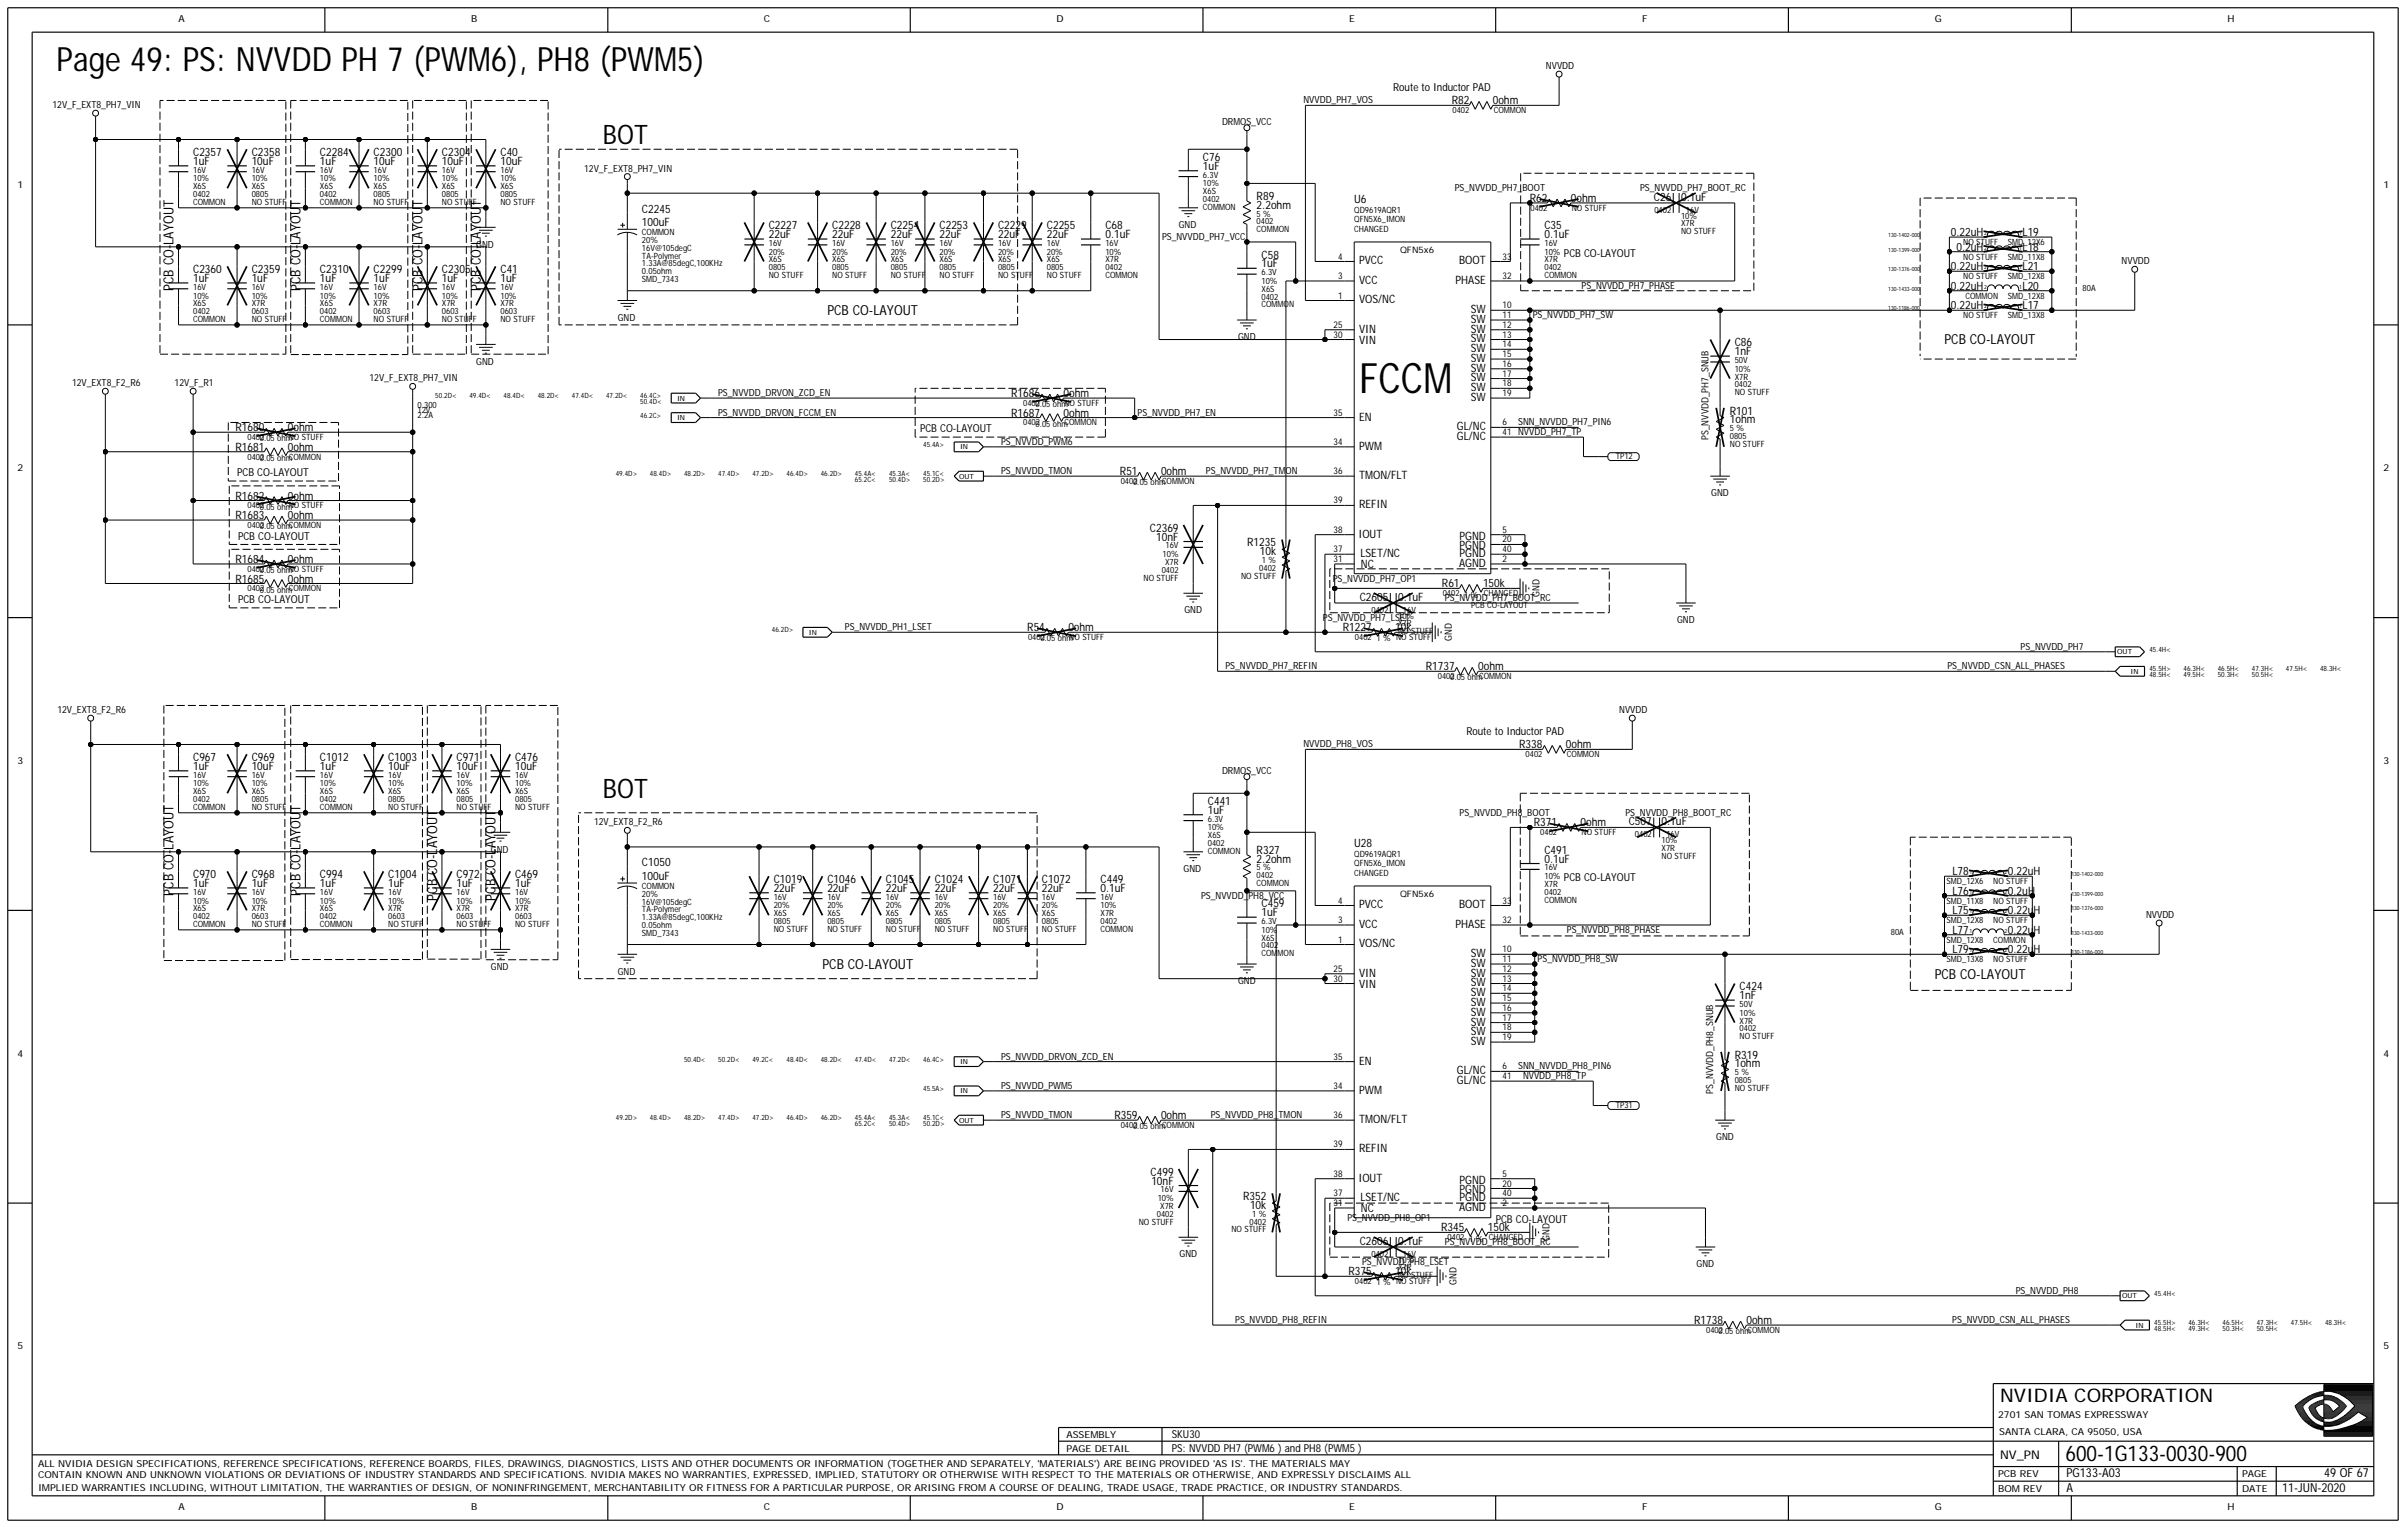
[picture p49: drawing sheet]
<svg xmlns="http://www.w3.org/2000/svg" width="422mm" height="268mm" viewBox="0 0 422 268" stroke-linecap="round" stroke-linejoin="round" font-family="sans-serif">
<defs><g id="words">
<text font-size="7.3" x="238.3" y="68.9">FCCM</text>
<text font-size="5.9" x="9.9" y="12.5">Page 49: PS: NVVDD PH 7 (PWM6), PH8 (PWM5)</text>
<g font-size="4.7">
<text x="105.7" y="25.3">BOT</text>
<text x="105.7" y="139.9">BOT</text>
</g>
<text font-size="3.8" x="362.1" y="256.1">600-1G133-0030-900</text>
<text font-size="3.3" x="350.7" y="245.8">NVIDIA CORPORATION</text>
<g font-size="2.4">
<text x="30.4" y="51" transform="rotate(-90 30.4 51)">PCB CO-LAYOUT</text>
<text x="52.7" y="51" transform="rotate(-90 52.7 51)">PCB CO-LAYOUT</text>
<text x="74.1" y="51" transform="rotate(-90 74.1 51)">PCB CO-LAYOUT</text>
<text x="84.3" y="51" transform="rotate(-90 84.3 51)">PCB CO-LAYOUT</text>
<text x="145.1" y="55.2">PCB CO-LAYOUT</text>
<text x="340.9" y="60.4">PCB CO-LAYOUT</text>
<text x="30.4" y="157" transform="rotate(-90 30.4 157)">PCB CO-LAYOUT</text>
<text x="52.7" y="157" transform="rotate(-90 52.7 157)">PCB CO-LAYOUT</text>
<text x="76.6" y="157.9" transform="rotate(-90 76.6 157.9)">PCB CO-LAYOUT</text>
<text x="86.9" y="157.9" transform="rotate(-90 86.9 157.9)">PCB CO-LAYOUT</text>
<text x="144.2" y="169.9">PCB CO-LAYOUT</text>
<text x="339.2" y="171.6">PCB CO-LAYOUT</text>
</g>
<g font-size="2.2">
<text x="362.3" y="261.5">A</text>
<text x="362.3" y="259">PG133-A03</text>
<text x="400.1" y="261.5">11-JUN-2020</text>
<text x="407.5" y="259">49 OF 67</text>
</g>
<text font-size="2.1" x="350.7" y="255.7">NV_PN</text>
<g font-size="2">
<text x="254.5" y="18.3">R82</text>
<text x="261.7" y="18.3">0ohm</text>
<text x="33.9" y="28.9">1uF</text>
<text x="33.9" y="27.4">C2357</text>
<text x="44.1" y="28.9">10uF</text>
<text x="44.1" y="27.4">C2358</text>
<text x="56.1" y="28.9">1uF</text>
<text x="56.1" y="27.4">C2284</text>
<text x="65.5" y="28.9">10uF</text>
<text x="65.5" y="27.4">C2300</text>
<text x="77.5" y="28.9">10uF</text>
<text x="77.5" y="27.4">C2304</text>
<text x="87.7" y="28.9">10uF</text>
<text x="87.7" y="27.4">C40</text>
<text x="210.9" y="29.8">1uF</text>
<text x="210.9" y="28.2">C76</text>
<text x="220.3" y="35.1">R89</text>
<text x="237.4" y="35.6">U6</text>
<text x="268.2" y="35.4">R62</text>
<text x="275.4" y="35.4">0ohm</text>
<text x="290" y="35.2">C26</text>
<text x="294.7" y="35.2">0.1uF</text>
<text x="112.6" y="39.7">100uF</text>
<text x="112.6" y="37.3">C2245</text>
<text x="134.8" y="41.7">22uF</text>
<text x="134.8" y="40.2">C2227</text>
<text x="145.9" y="41.7">22uF</text>
<text x="145.9" y="40.2">C2228</text>
<text x="156.2" y="41.7">22uF</text>
<text x="156.2" y="40.2">C2254</text>
<text x="164.7" y="41.7">22uF</text>
<text x="164.7" y="40.2">C2253</text>
<text x="175" y="41.7">22uF</text>
<text x="175" y="40.2">C2229</text>
<text x="183.5" y="41.7">22uF</text>
<text x="183.5" y="40.2">C2255</text>
<text x="193.8" y="41.7">0.1uF</text>
<text x="193.8" y="40.2">C68</text>
<text x="220.3" y="36.6">2.2ohm</text>
<text x="270.8" y="41.7">0.1uF</text>
<text x="270.8" y="40.2">C35</text>
<text x="342" y="41.4">0.22uH</text>
<text x="354.6" y="41.4">L19</text>
<text x="33.9" y="47.9">C2360</text>
<text x="44.1" y="47.9">C2359</text>
<text x="56.1" y="47.9">C2310</text>
<text x="65.5" y="47.9">C2299</text>
<text x="77.5" y="47.9">C2305</text>
<text x="87.7" y="47.9">C41</text>
<text x="221.2" y="46.9">1uF</text>
<text x="221.2" y="45.3">C58</text>
<text x="238.3" y="46.4">PVCC</text>
<text x="255.8" y="46.4">BOOT</text>
<text x="342" y="47.4">0.22uH</text>
<text x="343" y="44">0.2uH</text>
<text x="354.6" y="44">L18</text>
<text x="354.6" y="47.4">L21</text>
<text x="33.9" y="49.4">1uF</text>
<text x="44.1" y="49.4">1uF</text>
<text x="56.1" y="49.4">1uF</text>
<text x="65.5" y="49.4">1uF</text>
<text x="77.5" y="49.4">1uF</text>
<text x="87.7" y="49.4">1uF</text>
<text x="238.3" y="53.2">VOS/NC</text>
<text x="238.3" y="49.8">VCC</text>
<text x="255.2" y="49.8">PHASE</text>
<text x="342" y="50.8">0.22uH</text>
<text x="354.6" y="50.8">L20</text>
<text x="238.3" y="58.3">VIN</text>
<text x="257.9" y="58.3">SW</text>
<text x="257.9" y="56.6">SW</text>
<text x="257.9" y="54.9">SW</text>
<text x="342" y="54.2">0.22uH</text>
<text x="354.6" y="54.2">L17</text>
<text x="238.3" y="60.4">VIN</text>
<text x="257.9" y="60">SW</text>
<text x="257.9" y="61.7">SW</text>
<text x="257.9" y="65.2">SW</text>
<text x="257.9" y="63.5">SW</text>
<text x="304.1" y="62.3">1nF</text>
<text x="304.1" y="60.7">C86</text>
<text x="177.3" y="69.6">R1686</text>
<text x="186.5" y="69.6">0ohm</text>
<text x="257.9" y="66.9">SW</text>
<text x="257.9" y="68.6">SW</text>
<text x="257.9" y="70.3">SW</text>
<text x="41.3" y="75.6">R1680</text>
<text x="50.5" y="75.6">0ohm</text>
<text x="177.3" y="73">R1687</text>
<text x="186.5" y="73">0ohm</text>
<text x="238.3" y="73.7">EN</text>
<text x="255.4" y="75.4">GL/NC</text>
<text x="255.4" y="77.1">GL/NC</text>
<text x="303.3" y="74.2">1ohm</text>
<text x="303.3" y="72.7">R101</text>
<text x="41.3" y="79">R1681</text>
<text x="50.5" y="79">0ohm</text>
<text x="196.4" y="83.3">R51</text>
<text x="203.6" y="83.3">0ohm</text>
<text x="238.3" y="84">TMON/FLT</text>
<text x="238.3" y="78.9">PWM</text>
<text x="41.3" y="87.6">R1682</text>
<text x="50.5" y="87.6">0ohm</text>
<text x="238.3" y="89.1">REFIN</text>
<text x="41.3" y="91">R1683</text>
<text x="50.5" y="91">0ohm</text>
<text x="201.6" y="93.2">C2369</text>
<text x="202.7" y="94.8">10nF</text>
<text x="218.7" y="95.8">R1235</text>
<text x="238.2" y="94.3">IOUT</text>
<text x="255.9" y="94.6">PGND</text>
<text x="41.3" y="98.7">R1684</text>
<text x="50.5" y="98.7">0ohm</text>
<text x="220.9" y="97.3">10k</text>
<text x="238.5" y="97.6">LSET/NC</text>
<text x="238.6" y="99.6">NC</text>
<text x="255.8" y="99.4">AGND</text>
<text x="255.9" y="97.7">PGND</text>
<text x="255.9" y="96.3">PGND</text>
<text x="41.3" y="102.1">R1685</text>
<text x="50.5" y="102.1">0ohm</text>
<text x="238.4" y="105.4">C2605</text>
<text x="245.1" y="105.4">0.1uF</text>
<text x="252.8" y="103">R61</text>
<text x="260" y="103">150k</text>
<text x="180.1" y="110.7">R54</text>
<text x="187.3" y="110.7">0ohm</text>
<text x="235.4" y="110.7">R1227</text>
<text x="244.6" y="110.7">10k</text>
<text x="250" y="117.5">R1737</text>
<text x="259.2" y="117.5">0ohm</text>
<text x="266.4" y="131.2">R338</text>
<text x="274.5" y="131.2">0ohm</text>
<text x="33.9" y="135">1uF</text>
<text x="33.9" y="133.4">C967</text>
<text x="44.1" y="135">10uF</text>
<text x="44.1" y="133.4">C969</text>
<text x="56.1" y="135">1uF</text>
<text x="56.1" y="133.4">C1012</text>
<text x="68.1" y="135">10uF</text>
<text x="68.1" y="133.4">C1003</text>
<text x="80.1" y="135">10uF</text>
<text x="80.1" y="133.4">C971</text>
<text x="90.3" y="135">10uF</text>
<text x="90.3" y="133.4">C476</text>
<text x="211.8" y="142.7">1uF</text>
<text x="211.8" y="141.1">C441</text>
<text x="220.3" y="149.7">R327</text>
<text x="237.4" y="148.5">U28</text>
<text x="268.9" y="144.9">R371</text>
<text x="270.8" y="149.7">C491</text>
<text x="277.1" y="144.9">0ohm</text>
<text x="285.6" y="144.7">C507</text>
<text x="291.3" y="144.7">0.1uF</text>
<text x="33.9" y="155.5">1uF</text>
<text x="33.9" y="153.9">C970</text>
<text x="44.1" y="155.5">1uF</text>
<text x="44.1" y="153.9">C968</text>
<text x="56.1" y="155.5">1uF</text>
<text x="56.1" y="153.9">C994</text>
<text x="68.1" y="155.5">1uF</text>
<text x="68.1" y="153.9">C1004</text>
<text x="80.1" y="155.5">1uF</text>
<text x="80.1" y="153.9">C972</text>
<text x="90.3" y="155.5">1uF</text>
<text x="90.3" y="153.9">C469</text>
<text x="112.6" y="154.3">100uF</text>
<text x="112.6" y="151.9">C1050</text>
<text x="135.6" y="154.8">C1019</text>
<text x="145.1" y="154.8">C1046</text>
<text x="155.3" y="154.8">C1045</text>
<text x="163.9" y="154.8">C1024</text>
<text x="174.1" y="154.8">C1071</text>
<text x="182.7" y="154.8">C1072</text>
<text x="193" y="154.8">C449</text>
<text x="220.3" y="151.2">2.2ohm</text>
<text x="270.8" y="151.2">0.1uF</text>
<text x="342.3" y="153.4">L78</text>
<text x="352" y="153.4">0.22uH</text>
<text x="135.6" y="156.3">22uF</text>
<text x="145.1" y="156.3">22uF</text>
<text x="155.3" y="156.3">22uF</text>
<text x="163.9" y="156.3">22uF</text>
<text x="174.1" y="156.3">22uF</text>
<text x="182.7" y="156.3">22uF</text>
<text x="193" y="156.3">0.1uF</text>
<text x="221.2" y="160.6">1uF</text>
<text x="221.2" y="159.1">C459</text>
<text x="238.3" y="159.3">PVCC</text>
<text x="255.8" y="159.3">BOOT</text>
<text x="342.3" y="160.3">L75</text>
<text x="342.3" y="156.9">L76</text>
<text x="352" y="156.9">0.2uH</text>
<text x="352" y="160.3">0.22uH</text>
<text x="238.3" y="166.1">VOS/NC</text>
<text x="238.3" y="162.7">VCC</text>
<text x="255.2" y="162.7">PHASE</text>
<text x="257.9" y="167.8">SW</text>
<text x="342.3" y="167.1">L79</text>
<text x="342.3" y="163.7">L77</text>
<text x="352" y="163.7">0.22uH</text>
<text x="352" y="167.1">0.22uH</text>
<text x="238.3" y="171.2">VIN</text>
<text x="238.3" y="173.3">VIN</text>
<text x="257.9" y="172.9">SW</text>
<text x="257.9" y="171.2">SW</text>
<text x="257.9" y="169.5">SW</text>
<text x="305" y="173.6">C424</text>
<text x="257.9" y="174.6">SW</text>
<text x="257.9" y="178.1">SW</text>
<text x="257.9" y="176.4">SW</text>
<text x="257.9" y="179.8">SW</text>
<text x="305" y="175.2">1nF</text>
<text x="257.9" y="181.5">SW</text>
<text x="257.9" y="183.2">SW</text>
<text x="304.1" y="185.6">R319</text>
<text x="238.3" y="186.6">EN</text>
<text x="238.3" y="191.8">PWM</text>
<text x="255.4" y="188.3">GL/NC</text>
<text x="255.4" y="190">GL/NC</text>
<text x="304.1" y="187.1">1ohm</text>
<text x="195.4" y="196.2">R359</text>
<text x="203.6" y="196.2">0ohm</text>
<text x="238.3" y="196.9">TMON/FLT</text>
<text x="238.3" y="202">REFIN</text>
<text x="201.7" y="206.1">C499</text>
<text x="201.9" y="207.7">10nF</text>
<text x="238.2" y="207.2">IOUT</text>
<text x="255.9" y="207.5">PGND</text>
<text x="255.9" y="209.2">PGND</text>
<text x="218" y="210.4">R352</text>
<text x="219.2" y="211.9">10k</text>
<text x="238.5" y="210.5">LSET/NC</text>
<text x="238.6" y="212.5">NC</text>
<text x="252.7" y="215.9">R345</text>
<text x="255.8" y="212.3">AGND</text>
<text x="255.9" y="210.6">PGND</text>
<text x="260.9" y="215.9">150k</text>
<text x="238.4" y="218.3">C2606</text>
<text x="245.1" y="218.3">0.1uF</text>
<text x="236.4" y="223.6">R375</text>
<text x="244.6" y="223.6">10k</text>
<text x="297" y="232.1">R1738</text>
<text x="306.2" y="232.1">0ohm</text>
</g>
<g font-size="1.9">
<text x="244.3" y="15.9">Route to Inductor PAD</text>
<text x="274.2" y="45">PCB CO-LAYOUT</text>
<text x="161.3" y="75.8">PCB CO-LAYOUT</text>
<text x="41.6" y="83.5">PCB CO-LAYOUT</text>
<text x="41.7" y="94.6">PCB CO-LAYOUT</text>
<text x="41.7" y="105.7">PCB CO-LAYOUT</text>
<text x="257.1" y="128.8">Route to Inductor PAD</text>
<text x="274.2" y="154.5">PCB CO-LAYOUT</text>
<text x="262.2" y="214.3">PCB CO-LAYOUT</text>
<text x="205.4" y="252.1">SKU30</text>
<text x="205.4" y="254.5">PS: NVVDD PH7 (PWM6 ) and PH8 (PWM5 )</text>
</g>
<g font-size="1.7">
<text x="31.3" y="3.9">A</text>
<text x="82.6" y="3.9">B</text>
<text x="133.9" y="3.9">C</text>
<text x="185.3" y="3.9">D</text>
<text x="236.6" y="3.9">E</text>
<text x="287.9" y="3.9">F</text>
<text x="339.2" y="3.9">G</text>
<text x="390.5" y="3.9">H</text>
<text x="271.1" y="12.1">NVVDD</text>
<text x="9.2" y="19">12V_F_EXT8_PH7_VIN</text>
<text x="214.2" y="21.9">DRMOS_VCC</text>
<text x="228.5" y="18.1">NVVDD_PH7_VOS</text>
<text x="3.1" y="33">1</text>
<text x="102.4" y="30.1">12V_F_EXT8_PH7_VIN</text>
<text x="255" y="33.5">PS_NVVDD_PH7_BOOT</text>
<text x="287.5" y="33.5">PS_NVVDD_PH7_BOOT_RC</text>
<text x="417.9" y="33">1</text>
<text x="206.7" y="40">GND</text>
<text x="83.5" y="43.4">GND</text>
<text x="203.7" y="42.1">PS_NVVDD_PH7_VCC</text>
<text x="372" y="46.4">NVVDD</text>
<text x="277.3" y="50.6">PS_NVVDD_PH7_PHASE</text>
<text x="108.3" y="56.2">GND</text>
<text x="217.1" y="59.5">GND</text>
<text x="268.7" y="55.8">PS_NVVDD_PH7_SW</text>
<text x="83.5" y="63.9">GND</text>
<text x="12.6" y="67.7">12V_EXT8_F2_R6</text>
<text x="30.6" y="67.7">12V_F_R1</text>
<text x="64.8" y="66.9">12V_F_EXT8_PH7_VIN</text>
<text x="125.9" y="69.4">PS_NVVDD_DRVON_ZCD_EN</text>
<text x="125.9" y="72.9">PS_NVVDD_DRVON_FCCM_EN</text>
<text x="175.5" y="78">PS_NVVDD_PWM6</text>
<text x="199.5" y="72.9">PS_NVVDD_PH7_EN</text>
<text x="266.2" y="74.6">SNN_NVVDD_PH7_PIN6</text>
<text x="299.5" y="77.1" transform="rotate(-90 299.5 77.1)">PS_NVVDD_PH7_SNUB</text>
<text x="3.1" y="82.6">2</text>
<text x="175.5" y="83.1">PS_NVVDD_TMON</text>
<text x="211.4" y="83.1">PS_NVVDD_PH7_TMON</text>
<text x="417.9" y="82.6">2</text>
<text x="300" y="86.9">GND</text>
<text x="233.7" y="101.9">PS_NVVDD_PH7_OP1</text>
<text x="207.7" y="107.4">GND</text>
<text x="253.3" y="105.4">PS_NVVDD_PH7_BOOT_RC</text>
<text x="269.9" y="104.7" transform="rotate(-90 269.9 104.7)">GND</text>
<text x="148.1" y="110.5">PS_NVVDD_PH1_LSET</text>
<text x="232" y="108.8">PS_NVVDD_PH7_LSET</text>
<text x="254.5" y="112.4" transform="rotate(-90 254.5 112.4)">GND</text>
<text x="294" y="109.1">GND</text>
<text x="354.3" y="113.9">PS_NVVDD_PH7</text>
<text x="214.8" y="117.3">PS_NVVDD_PH7_REFIN</text>
<text x="341.4" y="117.3">PS_NVVDD_CSN_ALL_PHASES</text>
<text x="10.1" y="125">12V_EXT8_F2_R6</text>
<text x="283.9" y="125">NVVDD</text>
<text x="228.5" y="131">NVVDD_PH8_VOS</text>
<text x="3.1" y="133.9">3</text>
<text x="214.2" y="135.6">DRMOS_VCC</text>
<text x="417.9" y="133.9">3</text>
<text x="255.9" y="143">PS_NVVDD_PH8_BOOT</text>
<text x="285" y="143">PS_NVVDD_PH8_BOOT_RC</text>
<text x="86.1" y="149.5">GND</text>
<text x="104.1" y="144.7">12V_EXT8_F2_R6</text>
<text x="207.5" y="152.9">GND</text>
<text x="210.6" y="157.5">PS_NVVDD_PH8_VCC</text>
<text x="376.3" y="161">NVVDD</text>
<text x="274.7" y="163.5">PS_NVVDD_PH8_PHASE</text>
<text x="86.1" y="170">GND</text>
<text x="108.3" y="170.9">GND</text>
<text x="217.1" y="172.4">GND</text>
<text x="269.6" y="168.7">PS_NVVDD_PH8_SW</text>
<text x="3.1" y="185.3">4</text>
<text x="175.5" y="185.8">PS_NVVDD_DRVON_ZCD_EN</text>
<text x="417.9" y="185.3">4</text>
<text x="175.5" y="190.9">PS_NVVDD_PWM5</text>
<text x="266.2" y="187.5">SNN_NVVDD_PH8_PIN6</text>
<text x="267" y="189.2">NVVDD_PH8_TP</text>
<text x="300.4" y="191.8" transform="rotate(-90 300.4 191.8)">PS_NVVDD_PH8_SNUB</text>
<text x="175.5" y="196">PS_NVVDD_TMON</text>
<text x="212.3" y="196">PS_NVVDD_PH8_TMON</text>
<text x="300.9" y="199.8">GND</text>
<text x="236.2" y="214">PS_NVVDD_PH8_OP1</text>
<text x="206.8" y="220.3">GND</text>
<text x="238.8" y="221.7">PS_NVVDD_PH8_LSET</text>
<text x="253.3" y="218.3">PS_NVVDD_PH8_BOOT_RC</text>
<text x="271.6" y="217.6" transform="rotate(-90 271.6 217.6)">GND</text>
<text x="255.4" y="225.3" transform="rotate(-90 255.4 225.3)">GND</text>
<text x="297.5" y="222">GND</text>
<text x="353.4" y="226.8">PS_NVVDD_PH8</text>
<text x="216.6" y="232">PS_NVVDD_PH8_REFIN</text>
<text x="342.3" y="232">PS_NVVDD_CSN_ALL_PHASES</text>
<text x="3.1" y="236.6">5</text>
<text x="417.9" y="236.6">5</text>
<text x="350.3" y="248.5">2701 SAN TOMAS EXPRESSWAY</text>
<text x="350.5" y="251.6">SANTA CLARA, CA 95050, USA</text>
<text x="6.7" y="257.1">ALL NVIDIA DESIGN SPECIFICATIONS, REFERENCE SPECIFICATIONS, REFERENCE BOARDS, FILES, DRAWINGS, DIAGNOSTICS, LISTS AND OTHER DOCUMENTS OR INFORMATION (TOGETHER AND SEPARATELY, 'MATERIALS') ARE BEING PROVIDED 'AS IS'. THE MATERIALS MAY</text>
<text x="187" y="254.5">PAGE DETAIL</text>
<text x="187" y="252.1">ASSEMBLY</text>
<text x="6.7" y="259.2">CONTAIN KNOWN AND UNKNOWN VIOLATIONS OR DEVIATIONS OF INDUSTRY STANDARDS AND SPECIFICATIONS. NVIDIA MAKES NO WARRANTIES, EXPRESSED, IMPLIED, STATUTORY OR OTHERWISE WITH RESPECT TO THE MATERIALS OR OTHERWISE, AND EXPRESSLY DISCLAIMS ALL</text>
<text x="6.7" y="261.4">IMPLIED WARRANTIES INCLUDING, WITHOUT LIMITATION, THE WARRANTIES OF DESIGN, OF NONINFRINGEMENT, MERCHANTABILITY OR FITNESS FOR A PARTICULAR PURPOSE, OR ARISING FROM A COURSE OF DEALING, TRADE USAGE, TRADE PRACTICE, OR INDUSTRY STANDARDS.</text>
<text x="350.3" y="261.5">BOM REV</text>
<text x="350.3" y="259">PCB REV</text>
<text x="393.1" y="259">PAGE</text>
<text x="393.1" y="261.5">DATE</text>
<text x="31.3" y="264.8">A</text>
<text x="82.6" y="264.8">B</text>
<text x="133.9" y="264.8">C</text>
<text x="185.3" y="264.8">D</text>
<text x="236.6" y="264.8">E</text>
<text x="287.9" y="264.8">F</text>
<text x="339.2" y="264.8">G</text>
<text x="390.5" y="264.8">H</text>
</g>
<g font-size="1.6">
<text x="234.6" y="45.5">4</text>
<text x="245.5" y="44.3">QFN5x6</text>
<text x="263.4" y="45.5">33</text>
<text x="234.6" y="52.3">1</text>
<text x="234.6" y="48.9">3</text>
<text x="263.4" y="48.9">32</text>
<text x="233.8" y="59.2">30</text>
<text x="233.8" y="57.5">25</text>
<text x="263.4" y="59.2">13</text>
<text x="263.4" y="57.5">12</text>
<text x="263.4" y="55.8">11</text>
<text x="263.4" y="54">10</text>
<text x="263.4" y="64.3">16</text>
<text x="263.4" y="62.6">15</text>
<text x="263.4" y="60.9">14</text>
<text x="263.4" y="69.4">19</text>
<text x="263.4" y="67.7">18</text>
<text x="263.4" y="66">17</text>
<text x="233.8" y="78">34</text>
<text x="233.8" y="72.9">35</text>
<text x="263.4" y="76.3">41 NVVDD_PH7_TP</text>
<text x="263.4" y="74.6">6</text>
<text x="233.8" y="83.1">36</text>
<text x="233.8" y="88.3">39</text>
<text x="233.8" y="93.4">38</text>
<text x="263.4" y="95.1">20</text>
<text x="263.4" y="93.4">5</text>
<text x="233.8" y="98.5">31</text>
<text x="233.8" y="96.8">37</text>
<text x="263.4" y="96.8">40</text>
<text x="263.4" y="98.5">2</text>
<text x="234.6" y="161.8">3</text>
<text x="234.6" y="158.4">4</text>
<text x="245.5" y="157.2">QFN5x6</text>
<text x="263.4" y="161.8">32</text>
<text x="263.4" y="158.4">33</text>
<text x="234.6" y="165.2">1</text>
<text x="263.4" y="167">10</text>
<text x="233.8" y="172.1">30</text>
<text x="233.8" y="170.4">25</text>
<text x="263.4" y="173.8">14</text>
<text x="263.4" y="172.1">13</text>
<text x="263.4" y="170.4">12</text>
<text x="263.4" y="168.7">11</text>
<text x="263.4" y="178.9">17</text>
<text x="263.4" y="177.2">16</text>
<text x="263.4" y="175.5">15</text>
<text x="233.8" y="185.8">35</text>
<text x="263.4" y="182.3">19</text>
<text x="263.4" y="180.6">18</text>
<text x="233.8" y="190.9">34</text>
<text x="263.4" y="189.2">41</text>
<text x="263.4" y="187.5">6</text>
<text x="233.8" y="196">36</text>
<text x="233.8" y="201.2">39</text>
<text x="233.8" y="209.7">37</text>
<text x="233.8" y="206.3">38</text>
<text x="263.4" y="209.7">40</text>
<text x="263.4" y="208">20</text>
<text x="263.4" y="206.3">5</text>
<text x="233.8" y="211.4">31</text>
<text x="263.4" y="211.4">2</text>
</g>
<g font-size="1.5">
<text x="254.7" y="19.8">0402</text>
<text x="261.9" y="19.8">COMMON</text>
<text x="33.9" y="30.3">16V</text>
<text x="33.9" y="31.8">10%</text>
<text x="33.9" y="34.5">0402</text>
<text x="33.9" y="35.9">COMMON</text>
<text x="33.9" y="33.2">X6S</text>
<text x="44.1" y="30.3">16V</text>
<text x="44.1" y="31.8">10%</text>
<text x="44.1" y="33.2">X6S</text>
<text x="44.1" y="34.5">0805</text>
<text x="44.1" y="35.9">NO STUFF</text>
<text x="56.1" y="30.3">16V</text>
<text x="56.1" y="31.8">10%</text>
<text x="56.1" y="33.2">X6S</text>
<text x="56.1" y="34.5">0402</text>
<text x="56.1" y="35.9">COMMON</text>
<text x="65.5" y="30.3">16V</text>
<text x="65.5" y="31.8">10%</text>
<text x="65.5" y="33.2">X6S</text>
<text x="65.5" y="34.5">0805</text>
<text x="65.5" y="35.9">NO STUFF</text>
<text x="77.5" y="33.2">X6S</text>
<text x="77.5" y="30.3">16V</text>
<text x="77.5" y="31.8">10%</text>
<text x="77.5" y="34.5">0805</text>
<text x="77.5" y="35.9">NO STUFF</text>
<text x="87.7" y="30.3">16V</text>
<text x="87.7" y="34.5">0805</text>
<text x="87.7" y="35.9">NO STUFF</text>
<text x="87.7" y="31.8">10%</text>
<text x="87.7" y="33.2">X6S</text>
<text x="210.9" y="31.1">6.3V</text>
<text x="210.9" y="34">X6S</text>
<text x="210.9" y="32.7">10%</text>
<text x="210.9" y="35.4">0402</text>
<text x="112.6" y="41.2">COMMON</text>
<text x="210.9" y="36.8">COMMON</text>
<text x="220.3" y="39.3">0402</text>
<text x="220.3" y="40.7">COMMON</text>
<text x="220.3" y="38">5 %</text>
<text x="237.4" y="37.3">QD9619AQR1</text>
<text x="237.4" y="40.7">CHANGED</text>
<text x="237.4" y="39">QFN5X6_IMON</text>
<text x="268.3" y="36.9">0402</text>
<text x="275.6" y="36.9">NO STUFF</text>
<text x="290.1" y="37.3">0402</text>
<text x="294.7" y="41">NO STUFF</text>
<text x="294.7" y="38.3">10%</text>
<text x="294.7" y="39.7">X7R</text>
<text x="295.6" y="37.3">16V</text>
<text x="112.6" y="42.6">20%</text>
<text x="112.6" y="44">16V@105degC</text>
<text x="112.6" y="45.3">TA-Polymer</text>
<text x="112.6" y="46.7">1.33A@85degC,100KHz</text>
<text x="134.8" y="44.6">20%</text>
<text x="134.8" y="43.1">16V</text>
<text x="134.8" y="46">X6S</text>
<text x="134.8" y="47.4">0805</text>
<text x="145.9" y="47.4">0805</text>
<text x="145.9" y="44.6">20%</text>
<text x="145.9" y="43.1">16V</text>
<text x="145.9" y="46">X6S</text>
<text x="156.2" y="43.1">16V</text>
<text x="156.2" y="46">X6S</text>
<text x="156.2" y="47.4">0805</text>
<text x="156.2" y="44.6">20%</text>
<text x="164.7" y="43.1">16V</text>
<text x="164.7" y="44.6">20%</text>
<text x="164.7" y="46">X6S</text>
<text x="164.7" y="47.4">0805</text>
<text x="175" y="43.1">16V</text>
<text x="175" y="44.6">20%</text>
<text x="175" y="47.4">0805</text>
<text x="175" y="46">X6S</text>
<text x="183.5" y="43.1">16V</text>
<text x="183.5" y="44.6">20%</text>
<text x="183.5" y="46">X6S</text>
<text x="183.5" y="47.4">0805</text>
<text x="193.8" y="47.4">0402</text>
<text x="193.8" y="43.1">16V</text>
<text x="193.8" y="44.6">10%</text>
<text x="193.8" y="46">X7R</text>
<text x="270.8" y="43.1">16V</text>
<text x="270.8" y="47.4">0402</text>
<text x="270.8" y="46">X7R</text>
<text x="270.8" y="44.6">10%</text>
<text x="344.2" y="42.9">NO STUFF</text>
<text x="344.2" y="45.5">NO STUFF</text>
<text x="352" y="45.5">SMD_11X8</text>
<text x="352" y="42.9">SMD_12X6</text>
<text x="33.9" y="50.8">16V</text>
<text x="33.9" y="52.3">10%</text>
<text x="33.9" y="53.7">X6S</text>
<text x="44.1" y="50.8">16V</text>
<text x="44.1" y="52.3">10%</text>
<text x="44.1" y="53.7">X7R</text>
<text x="56.1" y="50.8">16V</text>
<text x="56.1" y="52.3">10%</text>
<text x="56.1" y="53.7">X6S</text>
<text x="65.5" y="53.7">X7R</text>
<text x="65.5" y="52.3">10%</text>
<text x="65.5" y="50.8">16V</text>
<text x="77.5" y="50.8">16V</text>
<text x="77.5" y="52.3">10%</text>
<text x="77.5" y="53.7">X7R</text>
<text x="87.7" y="53.7">X7R</text>
<text x="87.7" y="52.3">10%</text>
<text x="87.7" y="50.8">16V</text>
<text x="112.6" y="49.4">SMD_7343</text>
<text x="112.6" y="48.1">0.05ohm</text>
<text x="134.8" y="48.7">NO STUFF</text>
<text x="145.9" y="48.7">NO STUFF</text>
<text x="156.2" y="48.7">NO STUFF</text>
<text x="164.7" y="48.7">NO STUFF</text>
<text x="175" y="48.7">NO STUFF</text>
<text x="183.5" y="48.7">NO STUFF</text>
<text x="193.8" y="48.7">COMMON</text>
<text x="221.2" y="51.1">X6S</text>
<text x="221.2" y="48.2">6.3V</text>
<text x="221.2" y="53.9">COMMON</text>
<text x="221.2" y="49.8">10%</text>
<text x="221.2" y="52.5">0402</text>
<text x="270.8" y="48.7">COMMON</text>
<text x="344.2" y="48.9">NO STUFF</text>
<text x="344.6" y="52.3">COMMON</text>
<text x="352" y="48.9">SMD_12X8</text>
<text x="352" y="52.3">SMD_12X8</text>
<text x="365.1" y="51">80A</text>
<text x="33.9" y="55.1">0402</text>
<text x="33.9" y="56.4">COMMON</text>
<text x="44.1" y="55.1">0603</text>
<text x="44.1" y="56.4">NO STUFF</text>
<text x="56.1" y="55.1">0402</text>
<text x="56.1" y="56.4">COMMON</text>
<text x="65.5" y="55.1">0603</text>
<text x="65.5" y="56.4">NO STUFF</text>
<text x="77.5" y="56.4">NO STUFF</text>
<text x="77.5" y="55.1">0603</text>
<text x="87.7" y="56.4">NO STUFF</text>
<text x="87.7" y="55.1">0603</text>
<text x="344.2" y="55.8">NO STUFF</text>
<text x="352" y="55.8">SMD_13X8</text>
<text x="304.1" y="63.6">50V</text>
<text x="304.1" y="65.2">10%</text>
<text x="73.2" y="71.5">0.300</text>
<text x="179.4" y="71.2">0402</text>
<text x="181.6" y="71.4">0.05 ohmNO STUFF</text>
<text x="304.1" y="67.9">0402</text>
<text x="304.1" y="66.5">X7R</text>
<text x="304.1" y="69.3">NO STUFF</text>
<text x="43.4" y="77.1">0402</text>
<text x="45.6" y="77.4">0.05 ohmNO STUFF</text>
<text x="73.2" y="73.2">2.2A</text>
<text x="73.2" y="72.4">12V</text>
<text x="179.4" y="74.6">0402</text>
<text x="181.6" y="74.8">0.05 ohmCOMMON</text>
<text x="303.3" y="75.6">5 %</text>
<text x="303.3" y="77">0805</text>
<text x="43.4" y="80.6">0402</text>
<text x="45.6" y="80.8">0.05 ohmCOMMON</text>
<text x="283.3" y="80.5">TP12</text>
<text x="303.3" y="78.3">NO STUFF</text>
<text x="43.4" y="89.1">0402</text>
<text x="45.6" y="89.4">0.05 ohmNO STUFF</text>
<text x="196.5" y="84.8">0402</text>
<text x="198.7" y="85.1">0.05 ohmCOMMON</text>
<text x="43.4" y="92.5">0402</text>
<text x="45.6" y="92.8">0.05 ohmCOMMON</text>
<text x="43.4" y="100.2">0402</text>
<text x="45.6" y="100.5">0.05 ohmNO STUFF</text>
<text x="200.5" y="101.8">NO STUFF</text>
<text x="203.7" y="100.4">0402</text>
<text x="203.8" y="97.7">10%</text>
<text x="204.3" y="99">X7R</text>
<text x="204.3" y="96.1">16V</text>
<text x="217.6" y="101.4">NO STUFF</text>
<text x="220.8" y="100.1">0402</text>
<text x="221.3" y="98.7">1 %</text>
<text x="43.4" y="103.7">0402</text>
<text x="45.6" y="103.9">0.05 ohmCOMMON</text>
<text x="240.5" y="107.4">0402</text>
<text x="246" y="107.4">16V</text>
<text x="252.9" y="104.5">0402</text>
<text x="256.7" y="104.8">1 % CHANGED</text>
<text x="258" y="106.6">PCB CO-LAYOUT</text>
<text x="180.2" y="112.2">0402</text>
<text x="182.4" y="112.5">0.05 ohmNO STUFF</text>
<text x="237.5" y="112.2">0402</text>
<text x="241.3" y="112.5">1 % NO STUFF</text>
<text x="245.1" y="111.2">NO STUFF</text>
<text x="245.1" y="109.8">X7R</text>
<text x="245.1" y="108.4">10%</text>
<text x="252.1" y="119.1">0402</text>
<text x="254.3" y="119.3">0.05 ohmCOMMON</text>
<text x="33.9" y="137.9">10%</text>
<text x="33.9" y="136.3">16V</text>
<text x="44.1" y="136.3">16V</text>
<text x="44.1" y="137.9">10%</text>
<text x="56.1" y="137.9">10%</text>
<text x="56.1" y="136.3">16V</text>
<text x="68.1" y="137.9">10%</text>
<text x="68.1" y="136.3">16V</text>
<text x="80.1" y="136.3">16V</text>
<text x="80.1" y="137.9">10%</text>
<text x="90.3" y="136.3">16V</text>
<text x="90.3" y="137.9">10%</text>
<text x="267.5" y="132.7">0402</text>
<text x="274.7" y="132.7">COMMON</text>
<text x="33.9" y="139.2">X6S</text>
<text x="33.9" y="142">COMMON</text>
<text x="33.9" y="140.6">0402</text>
<text x="44.1" y="139.2">X6S</text>
<text x="44.1" y="142">NO STUFF</text>
<text x="44.1" y="140.6">0805</text>
<text x="56.1" y="139.2">X6S</text>
<text x="56.1" y="142">COMMON</text>
<text x="56.1" y="140.6">0402</text>
<text x="68.1" y="139.2">X6S</text>
<text x="68.1" y="140.6">0805</text>
<text x="68.1" y="142">NO STUFF</text>
<text x="80.1" y="140.6">0805</text>
<text x="80.1" y="139.2">X6S</text>
<text x="80.1" y="142">NO STUFF</text>
<text x="90.3" y="139.2">X6S</text>
<text x="90.3" y="140.6">0805</text>
<text x="90.3" y="142">NO STUFF</text>
<text x="211.8" y="146.9">X6S</text>
<text x="211.8" y="145.6">10%</text>
<text x="211.8" y="144">6.3V</text>
<text x="211.8" y="149.7">COMMON</text>
<text x="211.8" y="148.3">0402</text>
<text x="270" y="146.4">0402</text>
<text x="277.3" y="146.4">NO STUFF</text>
<text x="286.6" y="146.8">0402</text>
<text x="291.3" y="149.2">X7R</text>
<text x="291.3" y="147.8">10%</text>
<text x="292.2" y="146.8">16V</text>
<text x="112.6" y="155.8">COMMON</text>
<text x="220.3" y="153.9">0402</text>
<text x="220.3" y="155.3">COMMON</text>
<text x="220.3" y="152.6">5 %</text>
<text x="237.4" y="150.2">QD9619AQR1</text>
<text x="237.4" y="153.6">CHANGED</text>
<text x="237.4" y="151.9">QFN5X6_IMON</text>
<text x="270.8" y="152.6">16V</text>
<text x="270.8" y="154.1">10%</text>
<text x="270.8" y="155.5">X7R</text>
<text x="291.3" y="150.5">NO STUFF</text>
<text x="341.3" y="155">SMD_12X6</text>
<text x="349.5" y="155">NO STUFF</text>
<text x="33.9" y="156.9">16V</text>
<text x="33.9" y="158.4">10%</text>
<text x="33.9" y="161.1">0402</text>
<text x="33.9" y="159.8">X6S</text>
<text x="44.1" y="156.9">16V</text>
<text x="44.1" y="161.1">0603</text>
<text x="44.1" y="159.8">X7R</text>
<text x="44.1" y="158.4">10%</text>
<text x="56.1" y="156.9">16V</text>
<text x="56.1" y="161.1">0402</text>
<text x="56.1" y="159.8">X6S</text>
<text x="56.1" y="158.4">10%</text>
<text x="68.1" y="156.9">16V</text>
<text x="68.1" y="161.1">0603</text>
<text x="68.1" y="158.4">10%</text>
<text x="68.1" y="159.8">X7R</text>
<text x="80.1" y="156.9">16V</text>
<text x="80.1" y="161.1">0603</text>
<text x="80.1" y="158.4">10%</text>
<text x="80.1" y="159.8">X7R</text>
<text x="90.3" y="156.9">16V</text>
<text x="90.3" y="161.1">0603</text>
<text x="90.3" y="158.4">10%</text>
<text x="90.3" y="159.8">X7R</text>
<text x="112.6" y="157.2">20%</text>
<text x="112.6" y="161.3">1.33A@85degC,100KHz</text>
<text x="112.6" y="158.6">16V@105degC</text>
<text x="112.6" y="159.9">TA-Polymer</text>
<text x="135.6" y="157.7">16V</text>
<text x="135.6" y="159.3">20%</text>
<text x="135.6" y="160.6">X6S</text>
<text x="135.6" y="162">0805</text>
<text x="145.1" y="157.7">16V</text>
<text x="145.1" y="159.3">20%</text>
<text x="145.1" y="160.6">X6S</text>
<text x="145.1" y="162">0805</text>
<text x="155.3" y="157.7">16V</text>
<text x="155.3" y="159.3">20%</text>
<text x="155.3" y="160.6">X6S</text>
<text x="155.3" y="162">0805</text>
<text x="163.9" y="157.7">16V</text>
<text x="163.9" y="162">0805</text>
<text x="163.9" y="159.3">20%</text>
<text x="163.9" y="160.6">X6S</text>
<text x="174.1" y="157.7">16V</text>
<text x="174.1" y="159.3">20%</text>
<text x="174.1" y="162">0805</text>
<text x="174.1" y="160.6">X6S</text>
<text x="182.7" y="157.7">16V</text>
<text x="182.7" y="160.6">X6S</text>
<text x="182.7" y="159.3">20%</text>
<text x="182.7" y="162">0805</text>
<text x="193" y="159.3">10%</text>
<text x="193" y="162">0402</text>
<text x="193" y="157.7">16V</text>
<text x="193" y="160.6">X7R</text>
<text x="221.2" y="162">6.3V</text>
<text x="270.8" y="158.2">COMMON</text>
<text x="270.8" y="156.9">0402</text>
<text x="341.3" y="158.4">SMD_11X8</text>
<text x="341.3" y="161.8">SMD_12X8</text>
<text x="349.5" y="161.8">NO STUFF</text>
<text x="349.5" y="158.4">NO STUFF</text>
<text x="33.9" y="162.5">COMMON</text>
<text x="44.1" y="162.5">NO STUFF</text>
<text x="56.1" y="162.5">COMMON</text>
<text x="68.1" y="162.5">NO STUFF</text>
<text x="80.1" y="162.5">NO STUFF</text>
<text x="90.3" y="162.5">NO STUFF</text>
<text x="112.6" y="162.7">0.05ohm</text>
<text x="112.6" y="164">SMD_7343</text>
<text x="135.6" y="163.4">NO STUFF</text>
<text x="145.1" y="163.4">NO STUFF</text>
<text x="155.3" y="163.4">NO STUFF</text>
<text x="163.9" y="163.4">NO STUFF</text>
<text x="174.1" y="163.4">NO STUFF</text>
<text x="182.7" y="163.4">NO STUFF</text>
<text x="193" y="163.4">COMMON</text>
<text x="221.2" y="167.6">COMMON</text>
<text x="221.2" y="164.9">X6S</text>
<text x="221.2" y="166.3">0402</text>
<text x="221.2" y="163.5">10%</text>
<text x="331.5" y="163.9">80A</text>
<text x="341.3" y="165.2">SMD_12X8</text>
<text x="349.5" y="165.2">COMMON</text>
<text x="341.3" y="168.7">SMD_13X8</text>
<text x="349.5" y="168.7">NO STUFF</text>
<text x="305" y="178.1">10%</text>
<text x="305" y="179.4">X7R</text>
<text x="305" y="176.5">50V</text>
<text x="305" y="182.2">NO STUFF</text>
<text x="305" y="180.8">0402</text>
<text x="304.1" y="191.2">NO STUFF</text>
<text x="304.1" y="188.5">5 %</text>
<text x="304.1" y="189.9">0805</text>
<text x="196.5" y="197.7">0402</text>
<text x="198.7" y="198">0.05 ohmCOMMON</text>
<text x="283.3" y="194.3">TP31</text>
<text x="203.5" y="209">16V</text>
<text x="199.6" y="214.7">NO STUFF</text>
<text x="202.8" y="213.3">0402</text>
<text x="203" y="210.6">10%</text>
<text x="203.4" y="211.9">X7R</text>
<text x="219.1" y="214.7">0402</text>
<text x="219.5" y="213.3">1 %</text>
<text x="215.9" y="216">NO STUFF</text>
<text x="240.5" y="220.3">0402</text>
<text x="245.1" y="221.3">10%</text>
<text x="246" y="220.3">16V</text>
<text x="253.8" y="217.4">0402</text>
<text x="257.6" y="217.7">1 % CHANGED</text>
<text x="237.5" y="225.1">0402</text>
<text x="241.3" y="225.4">1 % NO STUFF</text>
<text x="245.1" y="224.1">NO STUFF</text>
<text x="245.1" y="222.7">X7R</text>
<text x="299.1" y="233.7">0402</text>
<text x="301.3" y="233.9">0.05 ohmCOMMON</text>
</g>
<g font-size="1.3">
<text x="76.3" y="69.8">50.2D&lt;</text>
<text x="82.3" y="69.8">49.4D&lt;</text>
<text x="88.3" y="69.8">48.4D&lt;</text>
<text x="94.3" y="69.8">48.2D&lt;</text>
<text x="100.3" y="69.8">47.4D&lt;</text>
<text x="106.3" y="69.8">47.2D&lt;</text>
<text x="112.2" y="69.8">46.4C&gt;</text>
<text x="112.2" y="70.8">50.4D&lt;</text>
<text x="112.2" y="73.2">46.2C&gt;</text>
<text x="108" y="83.5">49.4D&gt;</text>
<text x="114" y="83.5">48.4D&gt;</text>
<text x="119.9" y="83.5">48.2D&gt;</text>
<text x="125.9" y="83.5">47.4D&gt;</text>
<text x="131.9" y="83.5">47.2D&gt;</text>
<text x="137.9" y="83.5">46.4D&gt;</text>
<text x="143.9" y="83.5">46.2D&gt;</text>
<text x="149.9" y="83.5">45.4A&lt;</text>
<text x="155.9" y="83.5">45.3A&lt;</text>
<text x="161.9" y="78.3">45.4A&gt;</text>
<text x="161.9" y="83.5">45.1C&lt;</text>
<text x="149.9" y="84.5">65.2C&lt;</text>
<text x="155.9" y="84.5">50.4D&gt;</text>
<text x="161.9" y="84.5">50.2D&gt;</text>
<text x="135.3" y="110.8">46.2D&gt;</text>
<text x="376.8" y="117.7">45.5H&gt;</text>
<text x="376.8" y="118.7">48.5H&lt;</text>
<text x="376.8" y="114.3">45.4H&lt;</text>
<text x="382.8" y="117.7">46.3H&lt;</text>
<text x="382.8" y="118.7">49.5H&lt;</text>
<text x="388.8" y="117.7">46.5H&lt;</text>
<text x="388.8" y="118.7">50.3H&lt;</text>
<text x="394.8" y="117.7">47.3H&lt;</text>
<text x="394.8" y="118.7">50.5H&lt;</text>
<text x="400.8" y="117.7">47.5H&lt;</text>
<text x="406.8" y="117.7">48.3H&lt;</text>
<text x="119.9" y="186.1">50.4D&lt;</text>
<text x="125.9" y="186.1">50.2D&lt;</text>
<text x="131.9" y="186.1">49.2C&lt;</text>
<text x="137.9" y="186.1">48.4D&lt;</text>
<text x="143.9" y="186.1">48.2D&lt;</text>
<text x="149.9" y="186.1">47.4D&lt;</text>
<text x="155.9" y="186.1">47.2D&lt;</text>
<text x="161.9" y="186.1">46.4C&gt;</text>
<text x="161.9" y="191.2">45.5A&gt;</text>
<text x="108" y="196.4">49.2D&gt;</text>
<text x="114" y="196.4">48.4D&gt;</text>
<text x="119.9" y="196.4">48.2D&gt;</text>
<text x="125.9" y="196.4">47.4D&gt;</text>
<text x="131.9" y="196.4">47.2D&gt;</text>
<text x="137.9" y="196.4">46.4D&gt;</text>
<text x="143.9" y="196.4">46.2D&gt;</text>
<text x="149.9" y="196.4">45.4A&lt;</text>
<text x="149.9" y="197.4">65.2C&lt;</text>
<text x="155.9" y="196.4">45.3A&lt;</text>
<text x="155.9" y="197.4">50.4D&gt;</text>
<text x="161.9" y="197.4">50.2D&gt;</text>
<text x="161.9" y="196.4">45.1C&lt;</text>
<text x="377.7" y="227.2">45.4H&lt;</text>
<text x="377.7" y="232.3">45.5H&gt;</text>
<text x="377.7" y="233.3">48.5H&lt;</text>
<text x="383.7" y="232.3">46.3H&lt;</text>
<text x="383.7" y="233.3">49.3H&lt;</text>
<text x="389.7" y="232.3">46.5H&lt;</text>
<text x="389.7" y="233.3">50.3H&lt;</text>
<text x="395.7" y="232.3">47.3H&lt;</text>
<text x="395.7" y="233.3">50.5H&lt;</text>
<text x="401.6" y="232.3">47.5H&lt;</text>
<text x="407.6" y="232.3">48.3H&lt;</text>
</g>
<g font-size="1.2">
<text x="118.7" y="70.2">IN</text>
<text x="118.7" y="73.7">IN</text>
<text x="168.1" y="83.9">OUT</text>
<text x="168.3" y="78.8">IN</text>
<text x="141.8" y="111.3">IN</text>
<text x="371.2" y="114.7">OUT</text>
<text x="373.6" y="118.1">IN</text>
<text x="168.3" y="186.6">IN</text>
<text x="168.3" y="191.7">IN</text>
<text x="168.1" y="196.8">OUT</text>
<text x="372.1" y="227.6">OUT</text>
<text x="374.4" y="232.7">IN</text>
</g>
<g font-size="1">
<text x="331.1" y="41.6">130-1402-000</text>
<text x="347.9" y="41.2">2</text>
<text x="354" y="41.2">1</text>
<text x="331.1" y="47.5">130-1376-000</text>
<text x="331.1" y="44.1">130-1399-000</text>
<text x="347.9" y="43.8">2</text>
<text x="347.9" y="47.2">2</text>
<text x="354" y="43.8">1</text>
<text x="354" y="47.2">1</text>
<text x="331.1" y="51">130-1433-000</text>
<text x="347.9" y="50.6">2</text>
<text x="354" y="50.6">1</text>
<text x="331.1" y="54.4">130-1186-000</text>
<text x="347.9" y="54">2</text>
<text x="354" y="54">1</text>
<text x="345.3" y="153.3">1</text>
<text x="351.4" y="153.3">2</text>
<text x="363.2" y="153.6">130-1402-000</text>
<text x="345.3" y="160.1">1</text>
<text x="345.3" y="156.7">1</text>
<text x="351.4" y="160.1">2</text>
<text x="351.4" y="156.7">2</text>
<text x="363.2" y="157">130-1399-000</text>
<text x="363.2" y="159.6">130-1376-000</text>
<text x="345.3" y="167">1</text>
<text x="345.3" y="163.5">1</text>
<text x="351.4" y="167">2</text>
<text x="351.4" y="163.5">2</text>
<text x="363.2" y="163.9">130-1433-000</text>
<text x="363.2" y="167.3">130-1186-000</text>
</g>
</g></defs>
<g fill="none" stroke="#000" stroke-width=".18">
<path d="M228.9 18.5v34.2zM228.9 18.5h27.3zM256.2 18.5h1.4zM258 17.8l-.4 .7zM258 17.8l.6 1.4zM259.3 17.8l-.7 1.4zM259.3 17.8l.7 1.4zM260.7 17.8l.7 1.4zM260.7 17.8l-.7 1.4zM261.7 18.5h1.4zM261.7 18.5l-.3 .7zM263.1 18.5h10.3z"/>
<path d="M273.4 14.2v4.3zM273.4 13.5v.7zM16.8 24.5v18.8zM16.8 24.5h14.5zM16.8 21v3.5zM16.8 20.4v.6zM31.3 24.5h10.3zM31.3 24.5v1.7zM31.3 33v3.4zM31.3 36.4h10.3zM31.3 30.1v2.9zM31.3 26.2v2.9z"/>
<path d="M41.6 24.5h11.9zM41.6 24.5v1.7zM41.6 36.4h11.9zM41.6 33v3.4zM41.6 30.1v2.9zM41.6 26.2v2.9zM53.5 24.5h9.4zM53.5 24.5v1.7zM53.5 33v3.4zM53.5 36.4h9.4zM53.5 30.1v2.9zM53.5 26.2v2.9z"/>
<path d="M62.9 24.5h12zM62.9 24.5v1.7zM62.9 36.4h12zM62.9 33v3.4zM62.9 30.1v2.9zM62.9 26.2v2.9zM74.9 24.5h10.3zM74.9 24.5v1.7zM74.9 36.4h10.3zM74.9 33v3.4zM74.9 30.1v2.9zM74.9 26.2v2.9z"/>
<path d="M83.5 39.9h3.4zM85.2 24.5v1.7zM85.2 33v3.4zM85.2 36.4v1.7zM85.2 30.1v2.9zM85.2 26.2v2.9zM85.2 38.1v1.8zM108.8 39.5h.8zM109.2 39.1v.8zM110 33.9h22.2zM110 32.2v1.7zM110 33.9v3.4z"/>
<path d="M110 31.5v.7zM110 37.3v2.9zM132.2 33.9h11.1zM132.2 33.9v5.1zM132.2 39v2.9zM143.3 33.9h10.3zM143.3 33.9v5.1zM143.3 39v2.9zM153.6 33.9h8.6zM153.6 33.9v5.1zM153.6 39v2.9zM162.2 33.9h10.2z"/>
<path d="M162.2 33.9v5.1zM162.2 39v2.9zM172.4 33.9h8.6zM172.4 33.9v5.1zM172.4 39v2.9zM181 33.9h10.2zM181 33.9v5.1zM181 39v2.9zM191.2 33.9h12zM191.2 33.9v5.1zM191.2 39v2.9zM203.2 33.9v25.6z"/>
<path d="M206.6 36.4h3.5zM207.1 36.9h2.4zM207.7 37.5h1.3zM208.2 38h.3zM208.3 33.9v.8zM208.3 26.2h10.3zM208.3 26.2v.8zM208.3 34.7v1.7zM208.3 31v2.9zM208.3 27v2.9zM217.9 39l.7 .3zM217.9 39l1.4-.7z"/>
<path d="M217.9 37.6l1.4 .7zM217.9 37.6l1.4-.7zM217.9 36.3l1.4 .6zM217.9 36.3l1.4-.7zM218.6 23.6v2.6zM218.6 26.2v6zM218.6 32.2h12zM218.6 32.2v1.7zM218.6 39.3v1.4zM218.6 35.2l.7 .4zM218.6 33.9v1.3zM218.6 22.9v.7z"/>
<path d="M230.6 32.2v13.6zM264.8 35.6v10.2zM264.8 35.6h3.4zM268.2 35.6h1.7zM268.2 35.6v3.4zM268.2 39v2.9zM269.9 35.6h1.4zM271.6 34.9l-.3 .7zM271.6 34.9l.7 1.4zM273 34.9l-.7 1.4zM273 34.9l.7 1.4zM274.4 34.9l.7 1.4z"/>
<path d="M274.4 34.9l-.7 1.4zM275.4 35.6h1.4zM275.4 35.6l-.3 .7zM276.8 35.6h13.7zM290.5 35.6h2.9zM293.4 33.8v3.5zM294.4 35.6h2.9zM294.4 33.8v3.5zM297.3 35.6h6.8zM304.1 35.6v13.7zM16.8 43.3h14.5zM31.3 43.3h10.3z"/>
<path d="M31.3 43.3v3.4zM31.3 57h10.3zM31.3 53.5v3.5zM31.3 50.6v2.9zM31.3 46.7v2.9zM41.6 43.3h11.9zM41.6 43.3v3.4zM41.6 57h11.9zM41.6 53.5v3.5zM41.6 50.6v2.9zM41.6 46.7v2.9zM53.5 43.3h9.4z"/>
<path d="M53.5 43.3v3.4zM53.5 57h9.4zM53.5 53.5v3.5zM53.5 50.6v2.9zM53.5 46.7v2.9zM62.9 43.3h12zM62.9 43.3v3.4zM62.9 57h12zM62.9 53.5v3.5zM62.9 50.6v2.9zM62.9 46.7v2.9zM74.9 43.3h10.3z"/>
<path d="M74.9 43.3v3.4zM74.9 57h10.3zM74.9 53.5v3.5zM74.9 50.6v2.9zM74.9 46.7v2.9zM84 40.4h2.4zM84.5 40.9h1.4zM85 41.4h.4zM85.2 43.3v3.4zM85.2 53.5v3.5zM85.2 57v1.7zM85.2 50.6v2.9z"/>
<path d="M85.2 46.7v2.9zM85.2 58.7v1.7zM108.2 41.2a3.5 3.5 0 0 1 3.5 0M108.3 52.7h3.4zM108.3 40.2h3.4zM108.8 53.2h2.4zM109.3 53.7h1.4zM109.8 54.2h.4zM110 51h22.2zM110 44.1v6.9zM110 51v1.7zM110 40.7v3.4z"/>
<path d="M132.2 51h11.1zM132.2 45.8v5.2zM132.2 42.9v2.9zM143.3 51h10.3zM143.3 45.8v5.2zM143.3 42.9v2.9zM153.6 51h8.6zM153.6 45.8v5.2zM153.6 42.9v2.9zM162.2 51h10.2zM162.2 45.8v5.2zM162.2 42.9v2.9z"/>
<path d="M172.4 51h8.6zM172.4 45.8v5.2zM172.4 42.9v2.9zM181 51h10.2zM181 45.8v5.2zM181 42.9v2.9zM191.2 45.8v5.2zM191.2 42.9v2.9zM203.2 59.5h29.1zM216.9 56.1h3.4zM217.4 56.6h2.4zM217.9 57.1h1.4z"/>
<path d="M218.4 57.6h.4zM218.6 51v3.4zM218.6 42.4h8.6zM218.6 40.7v1.7zM218.6 42.4v1.7zM218.6 48.1v2.9zM218.6 44.1v2.9zM218.6 54.4v1.7zM225.5 49.3h1.7zM225.5 49.3v45.3zM227.2 42.4v6.9zM227.2 49.3h8.5z"/>
<path d="M228.9 52.7h6.8zM230.6 45.8h5.1zM232.3 59.5h3.4zM232.3 57.8v1.7zM232.3 57.8h3.4zM235.7 49.3h1.7zM235.7 59.5h1.7zM235.7 57.8h1.7zM235.7 52.7h1.7zM235.7 45.8h1.7zM237.4 42.4h24zM237.4 42.4v58.2z"/>
<path d="M261.4 45.8h1.7zM261.4 54.4h1.7zM261.4 49.3h1.7zM261.4 56.1h1.7zM261.4 57.8h1.7zM261.4 59.5h1.7zM261.4 42.4v58.2zM263.1 59.5h5.1zM263.1 57.8h5.1zM263.1 56.1h5.1zM263.1 54.4h5.1zM263.1 49.3h5.1z"/>
<path d="M263.1 45.8h1.7zM268.2 59.5v1.7zM268.2 57.8v1.7zM268.2 56.1v1.7zM268.2 54.4v1.7zM268.2 54.4h33.4zM268.2 49.3h35.9zM268.2 45.8v3.5zM268.2 42.9v2.9zM301.6 54.4h40.2zM301.6 54.4v5.1zM301.6 59.5v2.9z"/>
<path d="M341.8 51v3.4zM341.8 54.4h6zM341.8 47.5v3.5zM341.8 51h6zM341.8 44.1v3.4zM341.8 47.5h6zM341.8 41.6v2.5zM341.8 44.1h6zM341.8 41.6h6zM347.8 51h.6zM347.8 54.4h.6zM347.8 41.6h.6z"/>
<path d="M347.8 44.1h.6zM347.8 47.5h.6zM348.4 50.6v.4zM348.4 54v.4zM348.4 41.2v.4zM348.4 43.8v.3zM348.4 47.2v.3zM348.4 50.6a.68 .68 0 0 1 .7-.7 .68 .68 0 0 1 .7 .7 .68 .68 0 0 1 .7-.7 .68 .68 0 0 1 .7 .7 .68 .68 0 0 1 .7-.7 .68 .68 0 0 1 .7 .7 .68 .68 0 0 1 .6-.7 .68 .68 0 0 1 .7 .7M348.4 54a.68 .68 0 0 1 .7-.6 .68 .68 0 0 1 .7 .6 .68 .68 0 0 1 .7-.6 .68 .68 0 0 1 .7 .6 .68 .68 0 0 1 .7-.6 .68 .68 0 0 1 .7 .6 .68 .68 0 0 1 .6-.6 .68 .68 0 0 1 .7 .6M348.4 41.2a.68 .68 0 0 1 .7-.7 .68 .68 0 0 1 .7 .7 .68 .68 0 0 1 .7-.7 .68 .68 0 0 1 .7 .7 .68 .68 0 0 1 .7-.7 .68 .68 0 0 1 .7 .7 .68 .68 0 0 1 .6-.7 .68 .68 0 0 1 .7 .7M348.4 43.8a.68 .68 0 0 1 .7-.7 .68 .68 0 0 1 .7 .7 .68 .68 0 0 1 .7-.7 .68 .68 0 0 1 .7 .7 .68 .68 0 0 1 .7-.7 .68 .68 0 0 1 .7 .7 .68 .68 0 0 1 .6-.7 .68 .68 0 0 1 .7 .7M348.4 47.2a.68 .68 0 0 1 .7-.7 .68 .68 0 0 1 .7 .7 .68 .68 0 0 1 .7-.7 .68 .68 0 0 1 .7 .7 .68 .68 0 0 1 .7-.7 .68 .68 0 0 1 .7 .7 .68 .68 0 0 1 .6-.7 .68 .68 0 0 1 .7 .7"/>
<path d="M353.9 50.6v.4zM353.9 51h.7zM353.9 54v.4zM353.9 54.4h.7zM353.9 41.2v.4zM353.9 41.6h.7zM353.9 43.8v.3zM353.9 44.1h.7zM353.9 47.2v.3zM353.9 47.5h.7zM354.6 54.4h5.1zM354.6 51h5.1z"/>
<path d="M354.6 47.5h5.1zM354.6 44.1h5.1zM354.6 41.6h5.1zM359.7 54.4h14.6zM359.7 51v3.4zM359.7 47.5v3.5zM359.7 44.1v3.4zM359.7 41.6v2.5zM374.3 48.4v6zM374.3 47.7v.7zM18.5 79.2v12zM18.5 79.2h26.5z"/>
<path d="M18.5 69.8v9.4zM18.5 69.1v.7zM33.9 75.8v11.9zM33.9 75.8h11.1zM33.9 69.8v6zM33.9 69.1v.7zM45 79.2h1.4zM45 75.8h1.4zM46.7 78.5l-.3 .7zM46.7 78.5l.7 1.4zM46.7 75.1l-.3 .7zM46.7 75.1l.7 1.4z"/>
<path d="M48.1 78.5l-.7 1.4zM48.1 78.5l.6 1.4zM48.1 75.1l-.7 1.4zM48.1 75.1l.6 1.4zM49.4 78.5l.7 1.4zM49.4 78.5l-.7 1.4zM49.4 75.1l.7 1.4zM49.4 75.1l-.7 1.4zM50.5 79.2h1.3zM50.5 79.2l-.4 .7zM50.5 75.8h1.3zM50.5 75.8l-.4 .7z"/>
<path d="M51.8 79.2h20.6zM51.8 75.8h20.6zM72.4 79.2v8.5zM72.4 75.8v3.4zM72.4 68.9v6.9zM72.4 68.2v.7zM83.5 60.4h3.4zM84 60.9h2.4zM84.5 61.4h1.4zM85 61.9h.4zM122.8 69.8h1.7zM122.8 73.2h1.7z"/>
<path d="M124.5 73.2h56.5zM124.5 69.8h56.5zM172.4 78.3h1.7zM174.1 78.3h61.6zM181 69.8h1.3zM181 73.2h1.3zM182.7 69.1l-.4 .7zM182.7 69.1l.7 1.4zM182.7 72.5l-.4 .7zM182.7 72.5l.7 1.4zM184.1 69.1l-.7 1.4zM184.1 69.1l.6 1.4z"/>
<path d="M184.1 72.5l-.7 1.4zM184.1 72.5l.6 1.4zM185.4 69.1l.7 1.4zM185.4 69.1l-.7 1.4zM185.4 72.5l.7 1.4zM185.4 72.5l-.7 1.4zM186.5 69.8h1.3zM186.5 69.8l-.4 .7zM186.5 73.2h1.3zM186.5 73.2l-.4 .7zM187.8 69.8h11.1zM187.8 73.2h11.1z"/>
<path d="M198.9 69.8v3.4zM198.9 73.2h36.8zM235.7 78.3h1.7zM235.7 73.2h1.7zM261.4 74.9h1.7zM261.4 76.6h1.7zM261.4 61.2h1.7zM261.4 64.7h1.7zM261.4 66.4h1.7zM261.4 68.1h1.7zM261.4 69.8h1.7zM261.4 62.9h1.7z"/>
<path d="M263.1 69.8h5.1zM263.1 68.1h5.1zM263.1 66.4h5.1zM263.1 64.7h5.1zM263.1 62.9h5.1zM263.1 61.2h5.1zM263.1 76.6h14.5zM263.1 74.9h13.7zM268.2 68.1v1.7zM268.2 66.4v1.7zM268.2 64.7v1.7zM268.2 62.9v1.8z"/>
<path d="M268.2 61.2v1.7zM277.6 76.6v3.5zM281.9 79.7v.7zM282.2 79.4l-.3 .3zM282.2 79.4h4.8zM287 79.4l.4 .3zM287.4 79.7v.7zM300.9 76.6l.7 .4zM300.9 76.6l1.4-.7zM300.9 75.3l1.4 .6zM300.9 75.3l1.4-.7zM300.9 73.9l1.4 .7z"/>
<path d="M300.9 73.9l1.4-.7zM301.6 78.3v3.5zM301.6 66.4v5.1zM301.6 63.5v2.9zM301.6 77v1.3zM301.6 72.9l.7 .3zM301.6 71.5v1.4zM18.5 91.2v11.1zM18.5 91.2h26.5zM33.9 98.9h11.1zM33.9 87.7v11.2zM33.9 87.7h11.1z"/>
<path d="M45 98.9h1.4zM45 91.2h1.4zM45 87.7h1.4zM46.7 98.2l-.3 .7zM46.7 98.2l.7 1.4zM46.7 90.5l-.3 .7zM46.7 90.5l.7 1.4zM46.7 87.1l-.3 .6zM46.7 87.1l.7 1.3zM48.1 98.2l-.7 1.4zM48.1 98.2l.6 1.4zM48.1 90.5l-.7 1.4z"/>
<path d="M48.1 90.5l.6 1.4zM48.1 87.1l-.7 1.3zM48.1 87.1l.6 1.3zM49.4 98.2l.7 1.4zM49.4 98.2l-.7 1.4zM49.4 90.5l.7 1.4zM49.4 90.5l-.7 1.4zM49.4 87.1l.7 1.3zM49.4 87.1l-.7 1.3zM50.5 98.9h1.3zM50.5 98.9l-.4 .7zM50.5 91.2h1.3z"/>
<path d="M50.5 91.2l-.4 .7zM50.5 87.7h1.3zM50.5 87.7l-.4 .7zM51.8 98.9h20.6zM51.8 91.2h20.6zM51.8 87.7h20.6zM72.4 98.9v3.4zM72.4 91.2v7.7zM72.4 87.7v3.5zM172.4 83.5h1.7zM174.1 83.5h24zM198.1 83.5h1.4z"/>
<path d="M199.8 82.8l-.3 .7zM199.8 82.8l.7 1.4zM201.2 82.8l-.7 1.4zM201.2 82.8l.6 1.4zM202.5 82.8l.7 1.4zM202.5 82.8l-.7 1.4zM203.6 83.5h1.3zM203.6 83.5l-.4 .7zM204.9 83.5h30.8zM209.2 98.9v3.4zM209.2 88.6v3.4zM209.2 88.6h4.3z"/>
<path d="M209.2 96v2.9zM209.2 92v2.9zM213.5 88.6h22.2zM213.5 88.6v29.1zM224.8 99l1.3 .7zM224.8 99l1.3-.6zM224.8 97.7l1.3 .7zM224.8 97.7l1.3-.7zM224.8 96.3l1.3 .7zM224.8 96.3l.7-.3zM225.5 94.6v1.4zM230.6 93.7h5.1z"/>
<path d="M230.6 93.7v20.6zM232.3 97.2v13.6zM232.3 97.2h3.4zM234 98.9h1.7zM234 98.9v4.2zM235.7 97.2h1.7zM235.7 83.5h1.7zM235.7 98.9h1.7zM235.7 93.7h1.7zM235.7 88.6h1.7zM261.4 97.2h1.7zM261.4 93.7h1.7z"/>
<path d="M261.4 95.4h1.7zM261.4 98.9h1.7zM263.1 93.7h4.3zM263.1 95.4h4.3zM263.1 97.2h4.3zM263.1 98.9h4.3zM267.4 93.7v1.7zM267.4 95.4v1.8zM267.4 97.2v1.7zM267.4 98.9h28.2zM277.6 80.1h2.6zM280.2 80.1h1.7z"/>
<path d="M281.9 80.4l.3 .3zM282.2 80.7h4.8zM287.4 80.4l-.4 .3zM295.6 98.9v5.1zM299.9 83.5h3.4zM300.4 84h2.4zM300.9 84.5h1.4zM301.4 85h.3zM301.6 81.8v1.7zM18.5 102.3h26.5zM45 102.3h1.4zM46.7 101.6l-.3 .7z"/>
<path d="M46.7 101.6l.7 1.4zM48.1 101.6l-.7 1.4zM48.1 101.6l.6 1.4zM49.4 101.6l.7 1.4zM49.4 101.6l-.7 1.4zM50.5 102.3h1.3zM50.5 102.3l-.4 .7zM51.8 102.3h20.6zM145.9 110.8h1.7zM147.6 110.8h34.2zM181.8 110.8h1.4zM183.5 110.2l-.3 .6z"/>
<path d="M183.5 110.2l.7 1.3zM184.9 110.2l-.7 1.3zM184.9 110.2l.7 1.3zM186.3 110.2l.7 1.3zM186.3 110.2l-.7 1.3zM187.3 110.8h1.4zM187.3 110.8l-.3 .7zM188.7 110.8h36.8zM207.5 104h3.4zM208 104.5h2.4zM208.5 105h1.4zM209 105.5h.4z"/>
<path d="M209.2 102.3v1.7zM213.5 117.7h40.2zM225.5 101.4v9.4zM225.5 110.8h6.8zM225.5 100.1v1.3zM225.5 100.1l.6-.4zM230.6 114.3h138.5zM232.3 110.8h6.8zM234 103.1v2.6zM234 103.1h20.5zM234 105.7h6.8zM237.4 100.6h24z"/>
<path d="M239.1 110.8h1.4zM240.8 105.7h3zM240.8 110.2l-.3 .6zM240.8 110.2l.7 1.3zM242.2 110.2l-.7 1.3zM242.2 110.2l.7 1.3zM243.6 110.2l.7 1.3zM243.6 110.2l-.7 1.3zM243.8 104v3.5zM244.6 110.8h1.4zM244.6 110.8l-.3 .7zM244.8 105.7h2.9z"/>
<path d="M244.8 104v3.5zM246 110.8h3.4zM247.7 105.7h29.1zM249.4 110.8h1.7zM251.1 109.1v3.5zM251.6 109.6v2.4zM252.1 110.2v1.3zM252.7 110.7v.3zM253.7 117.7h1.3zM254.5 103.1h1.4zM255.4 117l-.4 .7zM255.4 117l.7 1.4z"/>
<path d="M256.2 102.5l-.3 .6zM256.2 102.5l.7 1.3zM256.8 117l-.7 1.4zM256.8 117l.6 1.4zM257.6 102.5l-.7 1.3zM257.6 102.5l.7 1.3zM258.1 117l.7 1.4zM258.1 117l-.7 1.4zM259 102.5l.7 1.3zM259 102.5l-.7 1.3zM259.2 117.7h1.3zM259.2 117.7l-.4 .7z"/>
<path d="M260 103.1h1.4zM260 103.1l-.3 .7zM260.5 117.7h108.6zM261.4 103.1h3.4zM264.8 103.1h1.7zM266.5 101.4v3.5zM267 101.9v2.4zM267.5 102.5v1.3zM268 103v.3zM293.9 105.7h3.4zM294.4 106.2h2.4zM294.9 106.7h1.4z"/>
<path d="M295.4 107.2h.4zM295.6 104v1.7zM369.1 117.7h1.8zM369.1 114.3h1.8zM15.9 130.5v18.8zM15.9 130.5h15.4zM15.9 127.1v3.4zM15.9 126.4v.7zM31.3 130.5h10.3zM31.3 130.5v1.7zM31.3 139.1v3.4zM31.3 136.2v2.9z"/>
<path d="M31.3 132.2v2.9zM41.6 130.5h11.9zM41.6 130.5v1.7zM41.6 139.1v3.4zM41.6 136.2v2.9zM41.6 132.2v2.9zM53.5 130.5h12zM53.5 130.5v1.7zM53.5 139.1v3.4zM53.5 136.2v2.9zM53.5 132.2v2.9zM65.5 130.5h12z"/>
<path d="M65.5 130.5v1.7zM65.5 139.1v3.4zM65.5 136.2v2.9zM65.5 132.2v2.9zM77.5 130.5h10.2zM77.5 130.5v1.7zM77.5 139.1v3.4zM77.5 136.2v2.9zM77.5 132.2v2.9zM87.7 130.5v1.7zM87.7 139.1v3.4zM87.7 136.2v2.9z"/>
<path d="M87.7 132.2v2.9zM209.2 139.1h9.4zM209.2 139.1v.8zM209.2 139.9v2.9zM218.6 137.4v1.7zM218.6 139.1v6.8zM218.6 136.7v.7zM228.9 131.4v34.2zM228.9 131.4h40.2zM269.1 131.4h1.3zM270.8 130.7l-.4 .7zM270.8 130.7l.7 1.4z"/>
<path d="M272.2 130.7l-.7 1.4zM272.2 130.7l.6 1.4zM273.5 130.7l.7 1.4zM273.5 130.7l-.7 1.4zM274.5 131.4h1.4zM274.5 131.4l-.3 .7zM275.9 131.4h10.3zM286.2 127.1v4.3zM286.2 126.4v.7zM15.9 149.3h15.4zM31.3 149.3h10.3zM31.3 149.3v3.5z"/>
<path d="M31.3 142.5h10.3zM31.3 159.6v3.4zM31.3 156.7v2.9zM31.3 152.8v2.9zM41.6 149.3h11.9zM41.6 149.3v3.5zM41.6 142.5h11.9zM41.6 159.6v3.4zM41.6 156.7v2.9zM41.6 152.8v2.9zM53.5 149.3h12zM53.5 149.3v3.5z"/>
<path d="M53.5 142.5h12zM53.5 159.6v3.4zM53.5 156.7v2.9zM53.5 152.8v2.9zM65.5 149.3h12zM65.5 149.3v3.5zM65.5 142.5h12zM65.5 159.6v3.4zM65.5 156.7v2.9zM65.5 152.8v2.9zM77.5 149.3h10.2zM77.5 149.3v3.5z"/>
<path d="M77.5 142.5h10.2zM77.5 159.6v3.4zM77.5 156.7v2.9zM77.5 152.8v2.9zM86 145.9h3.5zM86.6 146.4h2.3zM87.1 146.9h1.3zM87.6 147.4h.3zM87.7 149.3v3.5zM87.7 142.5v1.7zM87.7 159.6v3.4zM87.7 156.7v2.9z"/>
<path d="M87.7 152.8v2.9zM87.7 144.2v1.7zM108.2 155.8a3.5 3.5 0 0 1 3.5 0M108.3 154.8h3.4zM108.8 154.1h.8zM109.2 153.7v.8zM110 148.5h23.1zM110 146.8v1.7zM110 148.5v3.4zM110 158.7v6.9zM110 146.1v.7zM110 151.9v2.9z"/>
<path d="M110 155.3v3.4zM133.1 148.5h9.4zM133.1 148.5v5.1zM133.1 157.5v2.9zM133.1 153.6v2.9zM142.5 148.5h10.3zM142.5 148.5v5.1zM142.5 157.5v2.9zM142.5 153.6v2.9zM152.8 148.5h8.5zM152.8 148.5v5.1zM152.8 157.5v2.9z"/>
<path d="M152.8 153.6v2.9zM161.3 148.5h10.3zM161.3 148.5v5.1zM161.3 157.5v2.9zM161.3 153.6v2.9zM171.6 148.5h8.5zM171.6 148.5v5.1zM171.6 157.5v2.9zM171.6 153.6v2.9zM180.1 148.5h10.3zM180.1 148.5v5.1zM180.1 157.5v2.9z"/>
<path d="M180.1 153.6v2.9zM190.4 148.5h12.8zM190.4 148.5v5.1zM190.4 157.5v2.9zM190.4 153.6v2.9zM203.2 148.5v23.1zM207.5 149.3h3.4zM208 149.8h2.4zM208.5 150.4h1.4zM209 150.9h.4zM209.2 146.8v.8zM209.2 147.6v1.7z"/>
<path d="M209.2 143.9v2.9zM217.9 153.6l.7 .3zM217.9 153.6l1.4-.7zM217.9 152.2l1.4 .7zM217.9 152.2l1.4-.6zM217.9 150.9l1.4 .7zM217.9 150.9l1.4-.7zM218.6 156.2h8.6zM218.6 155.3v.9zM218.6 156.2v1.7zM218.6 145.9h12zM218.6 145.9v2.6z"/>
<path d="M218.6 157.9v2.9zM218.6 153.9v1.4zM218.6 149.8l.7 .4zM218.6 148.5v1.3zM227.2 156.2v6zM230.6 145.9v12.8zM230.6 158.7h5.1zM235.7 158.7h1.7zM237.4 155.3h24zM237.4 155.3v58.2zM261.4 158.7h1.7zM261.4 155.3v58.2z"/>
<path d="M263.1 158.7h1.7zM264.8 145.1v13.6zM264.8 145.1h3.4zM268.2 155.3v6.9zM268.2 145.1h3.4zM268.2 145.1v3.4zM268.2 152.4v2.9zM268.2 148.5v2.9zM271.6 145.1h1.4zM273.4 144.4l-.4 .7zM273.4 144.4l.6 1.3zM274.7 144.4l-.7 1.3z"/>
<path d="M274.7 144.4l.7 1.3zM276.1 144.4l.7 1.3zM276.1 144.4l-.7 1.3zM277.1 145.1h1.4zM277.1 145.1l-.3 .6zM278.5 145.1h8.5zM287 145.1h2.9zM289.9 143.3v3.5zM291 145.1h2.9zM291 143.3v3.5zM293.9 145.1h6zM299.9 145.1v17.1z"/>
<path d="M340.9 157v3.4zM340.9 153.6v3.4zM340.9 157h4.3zM340.9 153.6h4.3zM345.2 157h.7zM345.2 153.6h.7zM345.9 156.7v.3zM345.9 153.3v.3zM345.9 156.7a.68 .68 0 0 1 .7-.7 .68 .68 0 0 1 .6 .7 .68 .68 0 0 1 .7-.7 .68 .68 0 0 1 .7 .7 .68 .68 0 0 1 .7-.7 .68 .68 0 0 1 .7 .7 .68 .68 0 0 1 .7-.7 .68 .68 0 0 1 .7 .7M345.9 153.3a.68 .68 0 0 1 .7-.7 .68 .68 0 0 1 .6 .7 .68 .68 0 0 1 .7-.7 .68 .68 0 0 1 .7 .7 .68 .68 0 0 1 .7-.7 .68 .68 0 0 1 .7 .7 .68 .68 0 0 1 .7-.7 .68 .68 0 0 1 .7 .7M351.4 156.7v.3zM351.4 157h.6z"/>
<path d="M351.4 153.3v.3zM351.4 153.6h.6zM352 157h4.3zM352 153.6h4.3zM356.3 157v3.4zM356.3 153.6v3.4zM31.3 163h10.3zM41.6 163h11.9zM53.5 163h12zM65.5 163h12zM77.5 163h10.2zM86 166.4h3.5z"/>
<path d="M86.6 167h2.3zM87.1 167.5h1.3zM87.6 168h.3zM87.7 163v1.7zM87.7 164.7v1.7zM108.3 167.3h3.4zM108.8 167.8h2.4zM109.3 168.3h1.4zM109.8 168.8h.4zM110 165.6h23.1zM110 165.6v1.7zM133.1 165.6h9.4z"/>
<path d="M133.1 160.4v5.2zM142.5 165.6h10.3zM142.5 160.4v5.2zM152.8 165.6h8.5zM152.8 160.4v5.2zM161.3 165.6h10.3zM161.3 160.4v5.2zM171.6 165.6h8.5zM171.6 160.4v5.2zM180.1 165.6h10.3zM180.1 160.4v5.2zM190.4 160.4v5.2z"/>
<path d="M203.2 171.6h29.1zM216.9 169h3.4zM217.4 169.5h2.4zM217.9 170h1.4zM218.4 170.5h.4zM218.6 164.7v2.6zM218.6 167.3v1.7zM218.6 161.8v2.9zM223.7 162.2h3.5zM223.7 162.2v47zM227.2 162.2h8.5zM228.9 165.6h6.8z"/>
<path d="M232.3 171.6v.8zM232.3 170.7v.9zM232.3 170.7h3.4zM232.3 172.4h3.4zM235.7 162.2h1.7zM235.7 172.4h1.7zM235.7 170.7h1.7zM235.7 165.6h1.7zM261.4 167.3h1.7zM261.4 162.2h1.7zM261.4 169h1.7zM261.4 170.7h1.7z"/>
<path d="M261.4 174.1h1.7zM261.4 177.6h1.7zM261.4 179.3h1.7zM261.4 172.4h1.7zM261.4 175.8h1.7zM263.1 179.3h6zM263.1 177.6h6zM263.1 175.8h6zM263.1 174.1h6zM263.1 172.4h6zM263.1 170.7h6zM263.1 169h6z"/>
<path d="M263.1 167.3h6zM263.1 162.2h5.1zM268.2 162.2h31.7zM269.1 179.3v1.7zM269.1 177.6v1.7zM269.1 175.8v1.8zM269.1 174.1v1.7zM269.1 172.4v1.7zM269.1 170.7v1.7zM269.1 169v1.7zM269.1 167.3v1.7zM269.1 167.3h33.3z"/>
<path d="M302.4 167.3h38.5zM302.4 167.3v5.1zM302.4 179.3v5.1zM302.4 176.4v2.9zM302.4 172.4v2.9zM340.9 163.9v3.4zM340.9 167.3h4.3zM340.9 163.9h4.3zM340.9 160.4v3.5zM340.9 160.4h4.3zM345.2 167.3h.7zM345.2 163.9h.7z"/>
<path d="M345.2 160.4h.7zM345.9 167v.3zM345.9 163.5v.4zM345.9 160.1v.3zM345.9 167a.68 .68 0 0 1 .7-.7 .68 .68 0 0 1 .6 .7 .68 .68 0 0 1 .7-.7 .68 .68 0 0 1 .7 .7 .68 .68 0 0 1 .7-.7 .68 .68 0 0 1 .7 .7 .68 .68 0 0 1 .7-.7 .68 .68 0 0 1 .7 .7M345.9 163.5a.68 .68 0 0 1 .7-.7 .68 .68 0 0 1 .6 .7 .68 .68 0 0 1 .7-.7 .68 .68 0 0 1 .7 .7 .68 .68 0 0 1 .7-.7 .68 .68 0 0 1 .7 .7 .68 .68 0 0 1 .7-.7 .68 .68 0 0 1 .7 .7M345.9 160.1a.68 .68 0 0 1 .7-.7 .68 .68 0 0 1 .6 .7 .68 .68 0 0 1 .7-.7 .68 .68 0 0 1 .7 .7 .68 .68 0 0 1 .7-.7 .68 .68 0 0 1 .7 .7 .68 .68 0 0 1 .7-.7 .68 .68 0 0 1 .7 .7M351.4 167v.3zM351.4 167.3h.6zM351.4 163.5v.4zM351.4 163.9h.6zM351.4 160.1v.3z"/>
<path d="M351.4 160.4h.6zM352 167.3h4.3zM352 163.9h4.3zM352 160.4h4.3zM356.3 167.3h22.3zM356.3 163.9v3.4zM356.3 160.4v3.5zM378.6 163v4.3zM378.6 162.3v.7zM172.4 196.4h1.7zM172.4 186.1h1.7zM172.4 191.2h1.7z"/>
<path d="M174.1 191.2h61.6zM174.1 186.1h61.6zM174.1 196.4h24zM198.1 196.4h1.4zM199.8 195.7l-.3 .7zM199.8 195.7l.7 1.4zM201.2 195.7l-.7 1.4zM201.2 195.7l.6 1.4zM202.5 195.7l.7 1.4zM202.5 195.7l-.7 1.4zM203.6 196.4h1.3zM203.6 196.4l-.4 .7z"/>
<path d="M204.9 196.4h30.8zM235.7 196.4h1.7zM235.7 191.2h1.7zM235.7 186.1h1.7zM261.4 187.8h1.7zM261.4 189.5h1.7zM261.4 181h1.7zM261.4 182.7h1.7zM263.1 182.7h6zM263.1 181h6zM263.1 189.5h16.2zM263.1 187.8h13.7z"/>
<path d="M269.1 181v1.7zM279.3 189.5v4.3zM279.3 193.8h.9zM280.2 193.8h1.7zM281.9 194.1l.3 .4zM281.9 193.5v.6zM282.2 194.5h4.8zM282.2 193.1l-.3 .4zM282.2 193.1h4.8zM287 193.1l.4 .4zM287.4 194.1l-.4 .4zM287.4 193.5v.6z"/>
<path d="M300.7 196.4h3.4zM301.2 196.9h2.4zM301.7 197.4h1.4zM301.7 189.5l.7 .4zM301.7 189.5l1.4-.7zM301.7 188.2l1.4 .6zM301.7 188.2l1.4-.7zM301.7 186.8l1.4 .7zM301.7 186.8l1.4-.7zM302.3 197.9h.3zM302.4 191.2v3.5zM302.4 194.7v1.7z"/>
<path d="M302.4 189.9v1.3zM302.4 185.8l.7 .3zM302.4 184.4v1.4zM206.6 216.9h3.5zM207.1 217.4h2.4zM207.7 217.9h1.3zM208.2 218.4h.3zM208.3 211.8v3.4zM208.3 201.5h4.3zM208.3 201.5v3.4zM208.3 215.2v1.7zM208.3 208.9v2.9z"/>
<path d="M208.3 204.9v2.9zM212.6 201.5h23.1zM212.6 201.5v30.8zM223.1 213.6l1.3 .7zM223.1 213.6l1.3-.6zM223.1 212.3l1.3 .7zM223.1 212.3l1.3-.7zM223.1 210.9l1.3 .7zM223.1 210.9l.6-.3zM223.7 216v7.7zM223.7 214.7v1.3zM223.7 214.7l.7-.4z"/>
<path d="M223.7 209.2v1.4zM230.6 206.6h5.1zM230.6 206.6v20.6zM232.3 210.1v13.6zM232.3 210.1h3.4zM234 211.8h1.7zM234 211.8v4.2zM234 216v2.6zM234 216h21.4zM234 218.6h6.8zM235.7 210.1h1.7zM235.7 211.8h1.7z"/>
<path d="M235.7 206.6h1.7zM235.7 201.5h1.7zM237.4 213.5h24zM240.8 218.6h3zM243.8 216.9v3.5zM244.8 218.6h2.9zM244.8 216.9v3.5zM247.7 218.6h29.1zM255.4 216h1.4zM257.1 215.4l-.3 .6zM257.1 215.4l.7 1.3zM258.5 215.4l-.7 1.3z"/>
<path d="M258.5 215.4l.7 1.3zM259.8 215.4l.7 1.3zM259.8 215.4l-.6 1.3zM260.9 216h1.3zM260.9 216l-.4 .7zM261.4 210.1h1.7zM261.4 206.6h1.7zM261.4 208.3h1.7zM261.4 211.8h1.7zM262.2 216h4.3zM263.1 206.6h6zM263.1 208.3h6z"/>
<path d="M263.1 210.1h6zM263.1 211.8h6zM266.5 216h1.7zM268.2 214.3v3.5zM268.7 214.8v2.4zM269.1 206.6v1.7zM269.1 208.3v1.8zM269.1 210.1v1.7zM269.1 211.8h29.9zM269.2 215.4v1.3zM269.8 215.9v.3zM297.3 218.6h3.4z"/>
<path d="M297.8 219.1h2.4zM298.3 219.6h1.4zM299 211.8v5.1zM299 216.9v1.7zM212.6 232.3h88.1zM223.7 223.7h8.6zM230.6 227.2h139.4zM232.3 223.7h6.8zM239.1 223.7h1.4zM240.8 223.1l-.3 .6zM240.8 223.1l.7 1.3zM242.2 223.1l-.7 1.3z"/>
<path d="M242.2 223.1l.7 1.3zM243.6 223.1l.7 1.3zM243.6 223.1l-.7 1.3zM244.6 223.7h1.4zM244.6 223.7l-.3 .7zM246 223.7h4.3zM250.3 223.7h1.7zM252 222v3.5zM252.5 222.5v2.4zM253 223.1v1.3zM253.5 223.6v.3zM298.8 220.2h.4z"/>
<path d="M300.7 232.3h1.4zM302.4 231.6l-.3 .7zM302.4 231.6l.7 1.4zM303.8 231.6l-.7 1.4zM303.8 231.6l.7 1.4zM305.2 231.6l.7 1.4zM305.2 231.6l-.7 1.4zM306.2 232.3h1.4zM306.2 232.3l-.3 .7zM307.6 232.3h62.4zM370 232.3h1.7zM370 227.2h1.7z"/>
<path d="M402.4 246.5h1.4M402.5 246.7h1.2M402.5 246.8h1.3M402.6 246.3h1.3M402.6 247h1.2M402.7 247.2l-.3-.7a8.1 8.1 0 0 1 6.4-2.5 7.1 7.1 0 0 1 4.1 2.5 10.4 10.4 0 0 1-2.7 2.2M402.7 247.2a6.1 6.1 0 0 0 2.7 2.9M402.7 247.2h1.2M402.8 247.3h1.2zM402.8 246.2h1.2M402.9 247.5h1.2M403 246h1.2"/>
<path d="M403 247.7h1.2M403.1 247.9h1.2M403.2 245.8h1.2M403.2 248h1.3M403.3 248.2h1.3M403.4 245.6h1.3M403.5 248.4h1.2M403.6 248.5h1.2M403.7 245.5h1.2M403.7 248.7h1.3M403.9 248.9h1.2M403.9 245.3h1.3"/>
<path d="M404 249.1h1.3M404.2 249.2h1.3M404.2 245.1h1.3M404.5 249.4h1.3M404.5 245h1.4M404.7 249.6h1.3M404.7 248.4a4.4 4.4 0 0 0 2.8 1.7l1.8-.2M404.8 244.8h1.7M404.8 246.8h1.1M404.9 246.7h1.2M404.9 246.7l-.1 .1 .2 .5 .9 1.2M404.9 247h1.1"/>
<path d="M404.9 249.7h1.5M404.9 245.5l-1.2 1.1 .2 .6 .8 1.2M405 247.2h1M405 247.3h1.1zM405 246.5h1.3M405.1 249.9h1.7M405.1 247.5h1.1M405.2 244.6h2.9l1.6 .5M405.2 246.3h1.4M405.2 247.7h1.1M405.3 247.9h1.1M405.4 250.1h2"/>
<path d="M405.5 248h1M405.5 244.4h1.9M405.5 245.1l-.6 .4M405.6 248.2h1.1M405.6 246.2h1.6M405.8 250.3h1.6M405.8 248.4h1.1M405.9 246h1.5M405.9 246.8a1.65 1.65 0 0 1 2.7 0l.1 .2M405.9 246.8l.8 1.4M405.9 248.5h1.4M405.9 248.5l.3 .2"/>
<path d="M406 244.3h1.4M406.2 248.7h1.2M406.2 250.4h1.2M406.2 248.7a3.6 3.6 0 0 0 4 0M406.2 245.8h1.2M406.5 248.9h.9M406.5 244.1h.9M406.6 245.6h.8M406.7 248.2l.2 .2M406.8 250.6h.6M406.8 249.1h.6M406.9 248.4a2.14 2.14 0 0 0 1.7 .3"/>
<path d="M407.2 245.5h.2M407.4 247.3h1.5zM407.4 248.5h1.6M407.4 247.2h1.4M407.4 246.8h1.2M407.4 246.3h.6M407.4 248h2.5M407.4 246.7h1.1M407.4 246.5h.9M407.4 247.9h2.7M407.4 248.2h2.2M407.4 248.4h1.9"/>
<path d="M407.4 247h1.3M407.4 247.7h2.9M407.4 243.6h8.6M407.4 242.9h8.6M407.4 243.8h8.6M407.4 243.2h8.6M407.4 243.1h8.6M407.4 243.4h8.6M407.4 249.9h1.9M407.4 249.6h2.9M407.4 249.4h3.3M407.4 245.3h2.6"/>
<path d="M407.4 245h2M407.4 244.8h1.5M407.4 245.1h2.4M407.4 250.9h8.6M407.4 251.6h8.6M407.4 251.5h8.6M407.4 251.3h8.6M407.4 251.1h8.6M407.4 249.7h2.5M407.4 247.5h3.1M407.4 242.7h8.6v9.1h-8.6zM407.4 250.8h8.6"/>
<path d="M407.5 244.6l-2 .5M408.5 243.9h7.5M408.6 248.7h.1M408.7 245.5h1.6M409 249.2h2.1M409.1 245.6h1.4M409.2 247.3h1.4zM409.3 244.1h6.7M409.4 245.8h1.3M409.4 247.2h1.4M409.5 249.1h1.9M409.7 246h1.2"/>
<path d="M409.7 247h1.3M409.7 245.1l1.3 .9 .4 .5-.1 .2M409.8 250.6h6.2M409.9 246.8h1.2M409.9 246.2h1.2M409.9 244.3h6.1M409.9 248.9h1.8M410 246.3h1.2M410.1 246.7h1.2M410.2 246.5h1.2M410.2 246.5l-1.2 1-.3-.5M410.2 246.5a3.2 3.2 0 0 0-4.5-.5l-.8 .7"/>
<path d="M410.2 248.7h1.7M410.3 244.4h5.7M410.5 248.5h1.7M410.6 250.4h5.4M410.6 244.6h5.4M410.8 248.4h1.6M410.9 244.8h5.1M411 248.2h1.6M411.2 245h4.8M411.2 250.3h4.8M411.3 248h1.6M411.3 246.7l-1.5 1.4-1.1 .6"/>
<path d="M411.4 245.1h4.6M411.5 247.9h1.6M411.6 247.7h1.7M411.7 245.3h4.3M411.8 250.1h4.2M411.8 245.5h4.2M411.8 247.5h4.2M412 247.3h4zM412 245.6h4M412.2 247.2h3.8M412.2 245.8h3.8M412.3 249.9h3.7"/>
<path d="M412.4 247h3.6M412.4 246h3.6M412.5 246.8h3.5M412.6 246.2h3.4M412.7 246.7h3.3M412.7 246.3h3.3M412.8 249.7h3.2M412.9 246.5h3.1M413.2 249.6h2.8M413.6 249.4h2.4M413.8 247.7h2.2M413.9 249.2h2.1"/>
<path d="M414 247.9h2M414.2 249.1h1.8M414.3 248h1.7M414.4 248.9h1.6M414.6 248.2h1.4M414.7 248.7h1.3M414.7 248.7a12.9 12.9 0 0 1-7.7 2l-1.6-.6M414.7 248.7l.4-.2-1.6-1a9.9 9.9 0 0 1-4.2 2.4M414.9 248.4h1.1M415 248.5h1"/>
<circle cx="16.8" cy="19.8" r=".52"/>
<circle cx="273.3" cy="13" r=".52"/>
<circle cx="110" cy="31" r=".52"/>
<circle cx="218.6" cy="22.4" r=".52"/>
<circle cx="374.3" cy="47.2" r=".52"/>
<circle cx="18.5" cy="68.6" r=".52"/>
<circle cx="33.9" cy="68.6" r=".52"/>
<circle cx="72.4" cy="67.7" r=".52"/>
<circle cx="15.9" cy="125.9" r=".52"/>
<circle cx="218.6" cy="136.2" r=".52"/>
<circle cx="286.2" cy="125.9" r=".52"/>
<circle cx="110" cy="145.6" r=".52"/>
<circle cx="378.5" cy="161.8" r=".52"/>
</g>
<g fill="none" stroke="#000" stroke-width=".18" stroke-dasharray="1.4 .5" stroke-linecap="butt">
<path d="M28 17.6v44.5M50.1 17.6h-22.1M51 17.6v44.6M71.5 17.6h-20.5M72.4 17.6v44.5M81.8 17.6h-9.4M82.6 17.6v44.5M96.1 17.6h-13.5M178.4 26.2h-80.4M266.6 30.4v20.6M307.5 30.4h-40.9M336.6 34.7v27.7"/>
<path d="M364 34.7h-27.4M364 34.7v27.8M98 57v-30.8M178.4 57h-80.4M178.4 57v-30.8M266.6 51h40.9M307.5 51v-20.6M28 62.1h22.1M40 74.1v10.2M50.1 62.1v-44.5M51 62.2h20.5M59.4 74.1h-19.4"/>
<path d="M71.5 62.2v-44.6M72.4 62.1h9.4M81.8 62.1v-44.5M82.6 62.1h13.5M96.1 62.1v-44.5M160.4 76.6v-8.5M193.8 68.1h-33.4M193.8 76.6v-8.5M193.8 76.6h-33.4M364 62.9h-27.4M40 84.3h19.4M40.2 85.2v10.2"/>
<path d="M40.2 95.4h19.3M40.2 96.3v10.3M59.4 84.3v-10.2M59.5 85.2h-19.3M59.5 95.4v-10.2M59.5 96.3h-19.3M233.2 99.7v7.7M282.1 99.7h-48.9M40.2 106.6h19.3M59.5 106.6v-10.3M233.2 107.4h48.9M282.1 107.4v-7.7"/>
<path d="M28.7 123.7v44.7M49.9 123.7h-21.2M51 123.7v44.5M74.1 123.7h-23.1M74.9 123.7v44.4M84.3 123.7h-9.4M85.2 123.7v44.6M97.8 123.7h-12.6M266.5 139.1v25M306.7 139.1h-40.2M181.8 142.5h-80.4M334.9 146.8v26.8"/>
<path d="M363.2 146.8h-28.3M28.7 168.4h21.2M49.9 168.4v-44.7M51 168.2h23.1M74.1 168.2v-44.5M74.9 168.1h9.4M84.3 168.1v-44.4M85.2 168.3h12.6M97.8 168.3v-44.6M101.4 171.6v-29.1M181.8 171.6h-80.4M181.8 171.6v-29.1"/>
<path d="M266.5 164.1h40.2M306.7 164.1v-25M334.9 173.6h28.3M363.2 173.6v-26.8M233.2 210.9v9.5M282 210.9h-48.8M233.2 220.4h48.8M282 220.4v-9.5"/>
</g>
<g fill="#000" stroke="#000" stroke-width=".18">
<circle cx="16.8" cy="24.5" r=".41"/>
<circle cx="31.3" cy="24.5" r=".41"/>
<circle cx="41.6" cy="36.4" r=".41"/>
<circle cx="41.6" cy="24.5" r=".41"/>
<circle cx="53.5" cy="36.4" r=".41"/>
<circle cx="53.5" cy="24.5" r=".41"/>
<circle cx="62.9" cy="36.4" r=".41"/>
<circle cx="62.9" cy="24.5" r=".41"/>
<circle cx="74.9" cy="36.4" r=".41"/>
<circle cx="74.9" cy="24.5" r=".41"/>
<circle cx="85.2" cy="36.4" r=".41"/>
<circle cx="110" cy="33.9" r=".41"/>
<circle cx="132.2" cy="33.9" r=".41"/>
<circle cx="143.3" cy="33.9" r=".41"/>
<circle cx="153.6" cy="33.9" r=".41"/>
<circle cx="162.2" cy="33.9" r=".41"/>
<circle cx="172.4" cy="33.9" r=".41"/>
<circle cx="181" cy="33.9" r=".41"/>
<circle cx="191.2" cy="33.9" r=".41"/>
<circle cx="218.6" cy="32.2" r=".41"/>
<circle cx="218.6" cy="26.2" r=".41"/>
<circle cx="268.2" cy="35.6" r=".41"/>
<circle cx="31.3" cy="43.3" r=".41"/>
<circle cx="41.6" cy="57" r=".41"/>
<circle cx="41.6" cy="43.3" r=".41"/>
<circle cx="53.5" cy="57" r=".41"/>
<circle cx="53.5" cy="43.3" r=".41"/>
<circle cx="62.9" cy="57" r=".41"/>
<circle cx="62.9" cy="43.3" r=".41"/>
<circle cx="74.9" cy="57" r=".41"/>
<circle cx="74.9" cy="43.3" r=".41"/>
<circle cx="85.2" cy="57" r=".41"/>
<circle cx="132.2" cy="51" r=".41"/>
<circle cx="143.3" cy="51" r=".41"/>
<circle cx="153.6" cy="51" r=".41"/>
<circle cx="162.2" cy="51" r=".41"/>
<circle cx="172.4" cy="51" r=".41"/>
<circle cx="181" cy="51" r=".41"/>
<circle cx="218.6" cy="42.4" r=".41"/>
<circle cx="227.2" cy="49.3" r=".41"/>
<circle cx="232.3" cy="59.5" r=".41"/>
<circle cx="268.2" cy="56.1" r=".41"/>
<circle cx="268.2" cy="57.8" r=".41"/>
<circle cx="268.2" cy="59.5" r=".41"/>
<circle cx="268.2" cy="54.4" r=".41"/>
<circle cx="268.2" cy="49.3" r=".41"/>
<circle cx="301.6" cy="54.4" r=".41"/>
<circle cx="341.8" cy="51" r=".41"/>
<circle cx="341.8" cy="47.5" r=".41"/>
<circle cx="341.8" cy="44.1" r=".41"/>
<circle cx="341.8" cy="54.4" r=".41"/>
<circle cx="359.7" cy="51" r=".41"/>
<circle cx="359.7" cy="44.1" r=".41"/>
<circle cx="359.7" cy="54.4" r=".41"/>
<circle cx="359.7" cy="47.5" r=".41"/>
<circle cx="18.5" cy="79.2" r=".41"/>
<circle cx="33.9" cy="75.8" r=".41"/>
<circle cx="72.4" cy="79.2" r=".41"/>
<circle cx="72.4" cy="75.8" r=".41"/>
<circle cx="198.9" cy="73.2" r=".41"/>
<circle cx="268.2" cy="68.1" r=".41"/>
<circle cx="268.2" cy="64.7" r=".41"/>
<circle cx="268.2" cy="62.9" r=".41"/>
<circle cx="268.2" cy="66.4" r=".41"/>
<circle cx="268.2" cy="61.2" r=".41"/>
<circle cx="18.5" cy="91.2" r=".41"/>
<circle cx="33.9" cy="87.7" r=".41"/>
<circle cx="72.4" cy="87.7" r=".41"/>
<circle cx="72.4" cy="98.9" r=".41"/>
<circle cx="72.4" cy="91.2" r=".41"/>
<circle cx="213.5" cy="88.6" r=".41"/>
<circle cx="267.4" cy="95.4" r=".41"/>
<circle cx="267.4" cy="97.2" r=".41"/>
<circle cx="267.4" cy="98.9" r=".41"/>
<circle cx="225.5" cy="110.8" r=".41"/>
<circle cx="232.3" cy="110.8" r=".41"/>
<circle cx="234" cy="103.1" r=".41"/>
<circle cx="15.9" cy="130.5" r=".41"/>
<circle cx="31.3" cy="130.5" r=".41"/>
<circle cx="41.6" cy="130.5" r=".41"/>
<circle cx="53.5" cy="130.5" r=".41"/>
<circle cx="65.5" cy="130.5" r=".41"/>
<circle cx="77.5" cy="130.5" r=".41"/>
<circle cx="218.6" cy="139.1" r=".41"/>
<circle cx="31.3" cy="149.3" r=".41"/>
<circle cx="41.6" cy="149.3" r=".41"/>
<circle cx="41.6" cy="142.5" r=".41"/>
<circle cx="53.5" cy="149.3" r=".41"/>
<circle cx="53.5" cy="142.5" r=".41"/>
<circle cx="65.5" cy="142.5" r=".41"/>
<circle cx="65.5" cy="149.3" r=".41"/>
<circle cx="77.5" cy="142.5" r=".41"/>
<circle cx="77.5" cy="149.3" r=".41"/>
<circle cx="87.7" cy="142.5" r=".41"/>
<circle cx="110" cy="148.5" r=".41"/>
<circle cx="133.1" cy="148.5" r=".41"/>
<circle cx="142.5" cy="148.5" r=".41"/>
<circle cx="152.8" cy="148.5" r=".41"/>
<circle cx="161.3" cy="148.5" r=".41"/>
<circle cx="171.6" cy="148.5" r=".41"/>
<circle cx="180.1" cy="148.5" r=".41"/>
<circle cx="190.4" cy="148.5" r=".41"/>
<circle cx="218.6" cy="145.9" r=".41"/>
<circle cx="218.6" cy="156.2" r=".41"/>
<circle cx="268.2" cy="145.1" r=".41"/>
<circle cx="340.9" cy="157" r=".41"/>
<circle cx="356.3" cy="157" r=".41"/>
<circle cx="41.6" cy="163" r=".41"/>
<circle cx="53.5" cy="163" r=".41"/>
<circle cx="65.5" cy="163" r=".41"/>
<circle cx="77.5" cy="163" r=".41"/>
<circle cx="87.7" cy="163" r=".41"/>
<circle cx="133.1" cy="165.6" r=".41"/>
<circle cx="142.5" cy="165.6" r=".41"/>
<circle cx="152.8" cy="165.6" r=".41"/>
<circle cx="161.3" cy="165.6" r=".41"/>
<circle cx="171.6" cy="165.6" r=".41"/>
<circle cx="180.1" cy="165.6" r=".41"/>
<circle cx="227.2" cy="162.2" r=".41"/>
<circle cx="232.3" cy="171.6" r=".41"/>
<circle cx="268.2" cy="162.2" r=".41"/>
<circle cx="269.1" cy="177.6" r=".41"/>
<circle cx="269.1" cy="179.3" r=".41"/>
<circle cx="269.1" cy="174.1" r=".41"/>
<circle cx="269.1" cy="172.4" r=".41"/>
<circle cx="269.1" cy="169" r=".41"/>
<circle cx="269.1" cy="175.8" r=".41"/>
<circle cx="269.1" cy="170.7" r=".41"/>
<circle cx="269.1" cy="167.3" r=".41"/>
<circle cx="302.4" cy="167.3" r=".41"/>
<circle cx="340.9" cy="163.9" r=".41"/>
<circle cx="340.9" cy="167.3" r=".41"/>
<circle cx="340.9" cy="160.4" r=".41"/>
<circle cx="356.3" cy="167.3" r=".41"/>
<circle cx="356.3" cy="163.9" r=".41"/>
<circle cx="356.3" cy="160.4" r=".41"/>
<circle cx="269.1" cy="181" r=".41"/>
<circle cx="212.6" cy="201.5" r=".41"/>
<circle cx="234" cy="216" r=".41"/>
<circle cx="269.1" cy="211.8" r=".41"/>
<circle cx="269.1" cy="208.3" r=".41"/>
<circle cx="269.1" cy="210.1" r=".41"/>
<circle cx="232.3" cy="223.7" r=".41"/>
</g>
<g fill="none" stroke="#000" stroke-width=".2">
<path d="M1.4 1.4v265.1zM1.4 1.4h419.1zM5.6 5.6v256.6zM5.6 5.6h410.6zM57 1.4v4.2zM106.6 1.4v4.2zM159.6 1.4v4.2zM210.9 1.4v4.2zM262.2 1.4v4.2zM313.5 1.4v4.2zM363.2 1.4v4.2zM416.2 5.6v256.6z"/>
<path d="M420.5 1.4v265.1zM29.6 29.1h3.4zM29.6 30.1h3.4zM39.9 29.1h3.4zM39.9 30.1h3.4zM51.8 29.1h3.4zM51.8 30.1h3.4zM61.2 29.1h3.5zM61.2 30.1h3.5zM73.2 29.1h3.4zM73.2 30.1h3.4zM83.5 29.1h3.4z"/>
<path d="M83.5 30.1h3.4zM206.6 29.9h3.5zM206.6 31h3.5zM1.4 57h4.2zM29.6 49.6h3.4zM29.6 50.6h3.4zM39.9 49.6h3.4zM39.9 50.6h3.4zM51.8 49.6h3.4zM51.8 50.6h3.4zM61.2 49.6h3.5zM61.2 50.6h3.5z"/>
<path d="M73.2 49.6h3.4zM73.2 50.6h3.4zM83.5 49.6h3.4zM83.5 50.6h3.4zM130.5 41.9h3.4zM130.5 42.9h3.4zM141.6 41.9h3.5zM141.6 42.9h3.5zM151.9 41.9h3.4zM151.9 42.9h3.4zM160.4 41.9h3.5zM160.4 42.9h3.5z"/>
<path d="M170.7 41.9h3.4zM170.7 42.9h3.4zM179.3 41.9h3.4zM179.3 42.9h3.4zM189.5 41.9h3.5zM189.5 42.9h3.5zM216.9 47h3.4zM216.9 48.1h3.4zM266.5 41.9h3.4zM266.5 42.9h3.4zM416.2 57h4.3zM117.7 68.9h4.3z"/>
<path d="M117.7 68.9v1.7zM117.7 70.6h4.3zM117.7 72.4h4.3zM117.7 72.4v1.7zM117.7 74.1h4.3zM122 68.9l.8 .9zM122 72.4l.8 .8zM122.8 69.8l-.8 .8zM122.8 73.2l-.8 .9zM167.3 77.5h4.3zM167.3 77.5v1.7zM167.3 79.2h4.3z"/>
<path d="M171.6 77.5l.8 .8zM171.6 79.2l.8-.9zM299.9 62.4h3.4zM299.9 63.5h3.4zM167.3 83.5l.8-.9zM167.3 83.5l.8 .8zM168.1 82.6h4.3zM168.1 84.3h4.3zM172.4 82.6v1.7zM207.5 94.9h3.4zM207.5 96h3.4zM1.4 108.3h4.2z"/>
<path d="M140.8 110h4.3zM140.8 110v1.7zM140.8 111.7h4.3zM145.1 110l.8 .8zM145.1 111.7l.8-.9zM370.9 117.7l.8-.9zM370.9 117.7l.8 .8zM370.9 115.1h4.2zM370.9 113.4h4.2zM370.9 113.4v1.7zM371.7 116.8h4.3zM371.7 118.5h4.3z"/>
<path d="M375.1 113.4l.9 .9zM375.1 115.1l.9-.8zM376 116.8v1.7zM416.2 108.3h4.3zM29.6 135.1h3.4zM29.6 136.2h3.4zM39.9 135.1h3.4zM39.9 136.2h3.4zM51.8 135.1h3.4zM51.8 136.2h3.4zM63.8 135.1h3.4zM63.8 136.2h3.4z"/>
<path d="M75.8 135.1h3.4zM75.8 136.2h3.4zM86 135.1h3.5zM86 136.2h3.5zM1.4 159.6h4.2zM29.6 155.7h3.4zM29.6 156.7h3.4zM39.9 155.7h3.4zM39.9 156.7h3.4zM51.8 155.7h3.4zM51.8 156.7h3.4zM63.8 155.7h3.4z"/>
<path d="M63.8 156.7h3.4zM75.8 155.7h3.4zM75.8 156.7h3.4zM86 155.7h3.5zM86 156.7h3.5zM131.4 156.5h3.4zM131.4 157.5h3.4zM140.8 156.5h3.4zM140.8 157.5h3.4zM151 156.5h3.5zM151 157.5h3.5zM159.6 156.5h3.4z"/>
<path d="M159.6 157.5h3.4zM169.9 156.5h3.4zM169.9 157.5h3.4zM178.4 156.5h3.4zM178.4 157.5h3.4zM188.7 156.5h3.4zM188.7 157.5h3.4zM207.5 142.8h3.4zM207.5 143.9h3.4zM266.5 151.4h3.4zM266.5 152.4h3.4zM416.2 159.6h4.3z"/>
<path d="M216.9 160.8h3.4zM216.9 161.8h3.4zM300.7 175.3h3.4zM300.7 176.4h3.4zM167.3 196.4l.8 .8zM167.3 185.3h4.3zM167.3 185.3v1.7zM167.3 187h4.3zM167.3 190.4h4.3zM167.3 190.4v1.7zM167.3 192.1h4.3zM168.1 195.5h4.3z"/>
<path d="M168.1 195.5l-.8 .9zM168.1 197.2h4.3zM171.6 185.3l.8 .8zM171.6 187l.8-.9zM171.6 190.4l.8 .8zM171.6 192.1l.8-.9zM172.4 195.5v1.7zM1.4 210.9h4.2zM206.6 207.8h3.5zM206.6 208.9h3.5zM416.2 210.9h4.3zM371.7 232.3l.9 .9z"/>
<path d="M371.7 228h4.3zM371.7 226.3h4.3zM371.7 226.3v1.7zM372.6 231.4h4.2zM372.6 233.2h4.2zM372.6 231.4l-.9 .9zM376 226.3l.8 .9zM376.8 231.4v1.8zM376.8 227.2l-.8 .8zM5.6 255h343.9zM185.6 250.3v4.7zM185.6 252.7h230.6z"/>
<path d="M185.6 250.3h163.9zM203.7 250.3v4.7zM349.5 242.6h66.7zM349.5 259.7h66.7zM349.5 257.1h66.7zM349.5 242.6v19.6zM360.9 252.7v9.5zM392.2 257.1v5.1zM399.1 257.1v5.1zM1.4 266.5h419.1zM5.6 262.2h410.6zM57 262.2v4.3z"/>
<path d="M106.6 262.2v4.3zM159.6 262.2v4.3zM210.9 262.2v4.3zM262.2 262.2v4.3zM313.5 262.2v4.3zM363.2 262.2v4.3z"/>
</g>
<g fill="none" stroke="#000" stroke-width=".3">
<path d="M39.9 26.2l3.4 6.8zM43.3 26.2l-3.4 6.8zM61.2 26.2l3.5 6.8zM64.7 26.2l-3.5 6.8zM73.2 26.2l3.4 6.8zM76.6 26.2l-3.4 6.8zM83.5 26.2l3.4 6.8zM86.9 26.2l-3.4 6.8zM130.5 39l3.4 6.8zM133.9 39l-3.4 6.8zM141.6 39l3.5 6.8zM145.1 39l-3.5 6.8z"/>
<path d="M151.9 39l3.4 6.8zM155.3 39l-3.4 6.8zM160.4 39l3.5 6.8zM163.9 39l-3.5 6.8zM170.7 39l3.4 6.8zM174.1 39l-3.4 6.8zM179.3 39l3.4 6.8zM182.7 39l-3.4 6.8zM269.9 36.3l6.9-1.4zM269.9 34.9l6.9 1.4zM290.5 37.3l6.8-3.5zM290.5 33.8l6.8 3.5z"/>
<path d="M39.9 46.7l3.4 6.8zM43.3 46.7l-3.4 6.8zM61.2 46.7l3.5 6.8zM64.7 46.7l-3.5 6.8zM73.2 46.7l3.4 6.8zM76.6 46.7l-3.4 6.8zM83.5 46.7l3.4 6.8zM86.9 46.7l-3.4 6.8zM299.9 59.5l3.4 6.9zM303.3 59.5l-3.4 6.9zM347.8 54.4l6.8-1zM347.8 53.4l6.8 1z"/>
<path d="M347.8 41.6l6.8-1.1zM347.8 40.5l6.8 1.1zM347.8 44.1l6.8-1zM347.8 43.1l6.8 1zM347.8 47.5l6.8-1zM347.8 46.5l6.8 1zM45 76.5l6.8-1.4zM45 75.1l6.8 1.4zM181 70.5l6.8-1.4zM181 69.1l6.8 1.4zM300.9 71.5l1.4 6.8zM302.3 71.5l-1.4 6.8z"/>
<path d="M45 99.6l6.8-1.4zM45 98.2l6.8 1.4zM45 88.4l6.8-1.3zM45 87.1l6.8 1.3zM207.5 92l3.4 6.9zM210.9 92l-3.4 6.9zM224.8 94.6l1.3 6.8zM226.1 94.6l-1.3 6.8zM181.8 111.5l6.9-1.3zM181.8 110.2l6.9 1.3zM239.1 111.5l6.9-1.3zM239.1 110.2l6.9 1.3z"/>
<path d="M240.8 107.5l6.9-3.5zM240.8 104l6.9 3.5zM39.9 132.2l3.4 6.9zM43.3 132.2l-3.4 6.9zM63.8 132.2l3.4 6.9zM67.2 132.2l-3.4 6.9zM75.8 132.2l3.4 6.9zM79.2 132.2l-3.4 6.9zM86 132.2l3.5 6.9zM89.5 132.2l-3.5 6.9zM39.9 152.8l3.4 6.8zM43.3 152.8l-3.4 6.8z"/>
<path d="M63.8 152.8l3.4 6.8zM67.2 152.8l-3.4 6.8zM75.8 152.8l3.4 6.8zM79.2 152.8l-3.4 6.8zM86 152.8l3.5 6.8zM89.5 152.8l-3.5 6.8zM131.4 153.6l3.4 6.8zM134.8 153.6l-3.4 6.8zM140.8 153.6l3.4 6.8zM144.2 153.6l-3.4 6.8zM151 153.6l3.5 6.8zM154.5 153.6l-3.5 6.8z"/>
<path d="M159.6 153.6l3.4 6.8zM163 153.6l-3.4 6.8zM169.9 153.6l3.4 6.8zM173.3 153.6l-3.4 6.8zM178.4 153.6l3.4 6.8zM181.8 153.6l-3.4 6.8zM271.6 145.7l6.9-1.3zM271.6 144.4l6.9 1.3zM287 146.8l6.9-3.5zM287 143.3l6.9 3.5zM345.2 159.4l6.8 1zM345.2 157l6.8-1z"/>
<path d="M345.2 156l6.8 1zM345.2 153.6l6.8-1zM345.2 152.6l6.8 1zM300.7 172.4l3.4 6.9zM304.1 172.4l-3.4 6.9zM345.2 167.3l6.8-1zM345.2 166.3l6.8 1zM345.2 160.4l6.8-1zM301.7 184.4l1.4 6.8zM303.1 184.4l-1.4 6.8zM206.6 204.9l3.5 6.9zM210.1 204.9l-3.5 6.9z"/>
<path d="M223.1 209.2l1.3 6.8zM224.4 209.2l-1.3 6.8zM240.8 216.9l6.9 3.5zM239.1 224.4l6.9-1.3zM239.1 223.1l6.9 1.3zM240.8 220.4l6.9-3.5z"/>
</g>
<use href="#words"/>
</svg>
